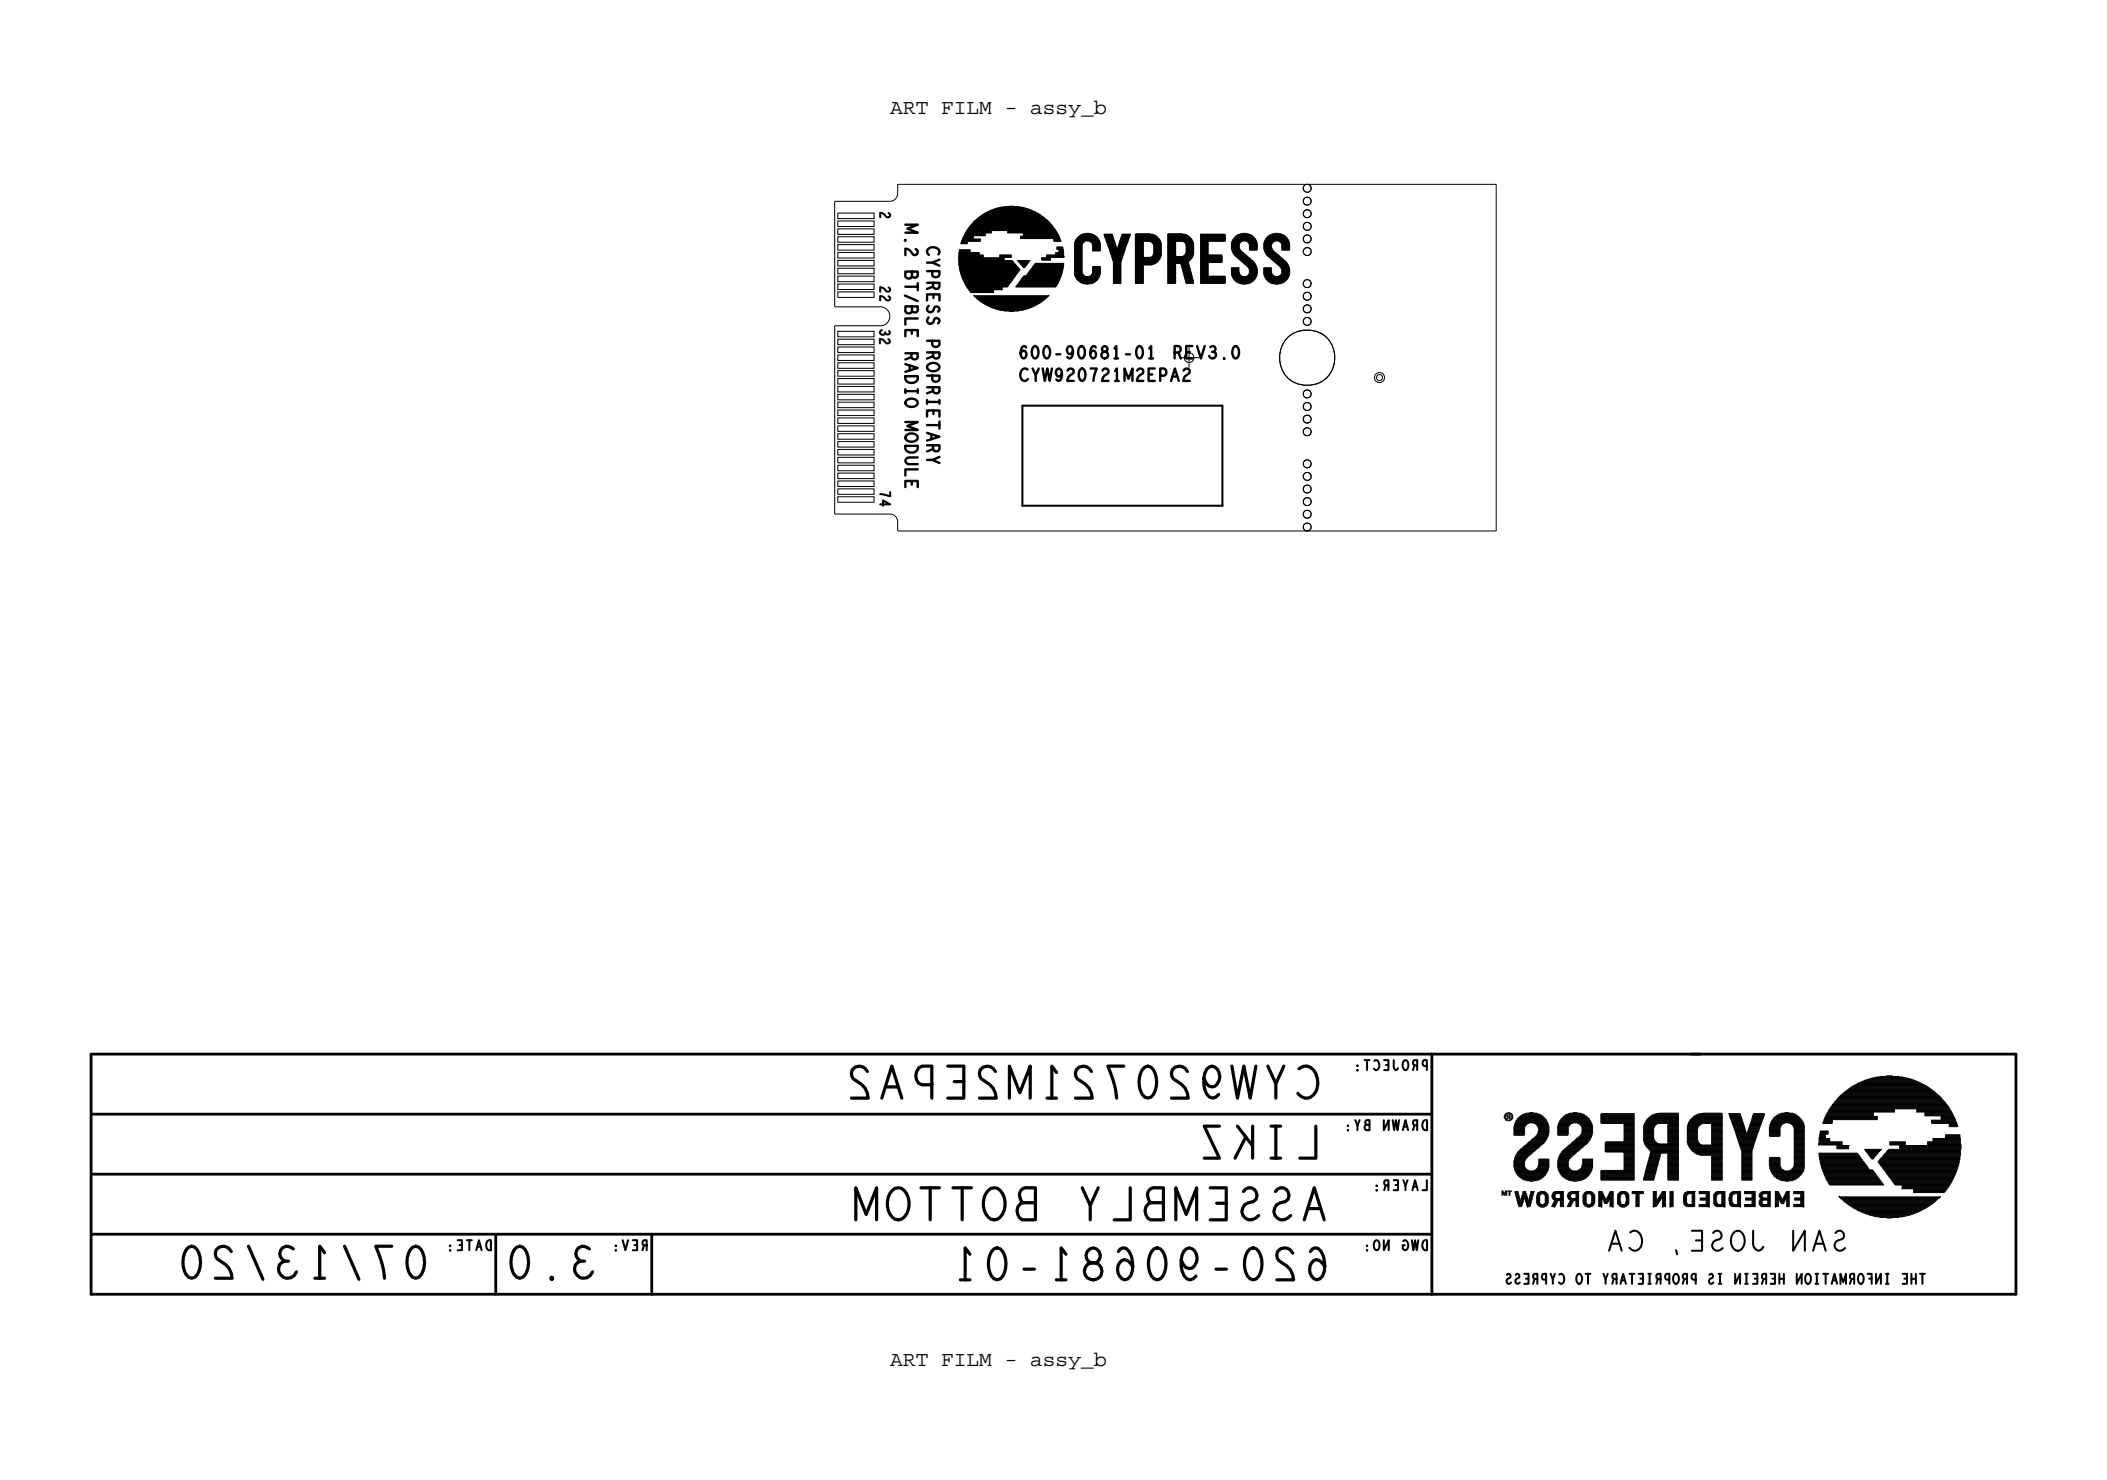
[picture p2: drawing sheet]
<svg xmlns="http://www.w3.org/2000/svg" width="298mm" height="210mm" viewBox="0 0 298 210" stroke-linecap="round" stroke-linejoin="round" font-family="sans-serif">
<defs><g id="words">
<g font-size="3">
<text x="126.1" y="16.1">ART FILM - assy_b</text>
<text x="126.1" y="193.4">ART FILM - assy_b</text>
</g>
<text font-size="1.8" x="166.2" y="50.8">REV3.0</text>
</g></defs>
<!-- layer: Board Outline -->
<g fill="none" stroke="#000" stroke-width=".14">
<path d="M118.2 28.5h7.8zM118.2 28.5v14.9zM127.2 27.4a1.12 1.12 0 0 1-1.2 1.1M127.2 26.1v1.3zM127.2 26.1h84.7zM135.8 36.4h3.5zM135.8 36.5h6.4zM135.8 36.6h6.4zM135.8 36.7h6.4zM135.8 36.8h6.4zM135.8 36.9h7.6zM135.8 35.7h1.6z"/>
<path d="M135.8 35.8h2.9zM135.8 35.9h2.9zM135.8 36h2.9zM135.8 36.1h3.5zM135.8 36.2h3.5zM135.8 36.3h3.5zM135.8 37h7.6zM135.8 37h7.7zM135.8 37.1h7.7zM135.8 37.1h7.8zM135.8 37.2h7.8zM135.8 37.3h7.9z"/>
<path d="M135.8 37.3h8zM135.8 37.4h8zM135.8 37.5h8.1zM135.8 37.6h8.1zM135.9 35.4h1.5zM135.9 35.5h1.5zM135.9 35.6h1.5zM135.9 37.6h8.1zM135.9 37.7h8.1zM135.9 37.7h8.2zM135.9 37.8h8.3zM135.9 37.9h8.3z"/>
<path d="M135.9 37.9h8.4zM135.9 38h8.4zM135.9 38.1h8.5zM135.9 38.2h8.6zM135.9 38.3h8.5zM136 38.3h8.4zM136 38.4h8.4zM136 38.4h8.3zM136 38.5h8.3zM136.1 38.5h8.1zM136.1 38.6h8.1zM136.1 38.7h8.1z"/>
<path d="M136.1 38.7h8zM136.1 34.4h.9zM136.1 34.5h.9zM136.1 38.8h7.9zM136.1 38.9h7.9zM136.2 34.2h.8zM136.2 34.3h.8zM136.2 38.9h7.7zM136.2 39h7.7zM136.2 34.1h2.7zM136.2 34.2h2.6zM136.2 39.1h7.6z"/>
<path d="M136.2 39.2h7.6zM136.2 39.2h7.5zM136.3 33.9h2.6zM136.3 34h2.6zM136.3 39.3h7.4zM136.3 39.3h7.3zM136.3 33.8h1.6zM136.3 33.8h2.6zM136.3 39.4h7.3zM136.3 39.5h7.2zM136.4 33.7h1.5zM136.4 39.6h7.1z"/>
<path d="M136.4 39.6h7zM136.4 33.6h1.5zM136.4 39.7h7zM136.5 33.4h1.4zM136.5 33.5h1.4zM136.5 39.8h6.8zM136.5 39.8h6.7zM136.6 33.3h3zM136.6 33.4h3zM136.6 39.9h6.6zM136.6 40h6.6zM136.6 33.2h3z"/>
<path d="M136.7 33.1h2.9zM136.7 33.2h2.9zM136.7 33h2.9zM136.7 33h3.8zM136.8 32.9h3.6zM136.8 32.8h3.6zM136.9 32.7h3.5zM136.9 32.8h3.5zM137 32.6h12.5zM137 32.5h12.5zM137.1 32.4h12.3zM137.1 32.5h12.3z"/>
<path d="M137.2 32.3h12.1zM137.2 32.2h12.1zM137.3 32.1h11.9zM137.4 32.1h11.7zM137.4 32h11.7zM137.5 31.9h11.5zM137.6 31.8h11.3zM137.6 31.7h11.3zM137.7 31.7h11.1zM137.8 31.6h11zM137.8 31.5h10.9zM137.8 31.6h10.9z"/>
<path d="M137.9 31.5h10.7zM137.9 31.4h10.7zM138 31.3h10.5zM138.1 31.2h10.3zM138.2 31.2h10.1zM138.3 31.1h10zM138.3 31.1h9.9zM138.4 31h9.7zM138.4 30.9h9.7zM138.5 30.9h9.5zM138.5 30.8h9.5zM138.7 30.8h9.1z"/>
<path d="M138.7 30.7h9.1zM138.8 30.7h8.9zM138.9 30.6h8.7zM138.9 30.5h8.7zM139 30.5h8.5zM139.1 30.4h8.3zM139.2 30.4h8.1zM139.3 30.3h7.9zM139.4 30.3h7.8zM139.5 30.2h7.5zM139.6 30.2h7.3zM139.7 30.1h7.1z"/>
<path d="M139.8 30h6.9zM139.9 30h6.7zM140 29.9h6.5zM140.1 29.9h6.3zM140.2 29.8h6.1zM140.4 29.8h5.7zM140.5 29.7h5.5zM140.6 29.6h5.3zM140.8 29.6h4.9zM141 29.5h4.5zM141.2 29.5h4.1zM141.4 29.4h3.7z"/>
<path d="M141.6 29.4h3.3zM141.6 36.1h1.6zM141.6 36.2h1.6zM141.6 36.3h1.6zM141.6 36.4h1.6zM141.9 29.3h2.7zM142.3 29.2h2zM142.7 32.7h6.9zM142.7 32.8h7zM142.7 32.9h7zM142.7 33h7.1zM143 29.2h.6z"/>
<path d="M144.1 36.9h1.8zM144.2 37h1.7zM144.2 37h1.6zM144.3 37.1h1.5zM144.3 37.1h1.4zM144.4 37.2h1.3zM144.4 40h5.5zM144.4 37.2h1.2zM144.4 39.8h5.6zM144.4 39.9h5.6zM144.5 37.3h1.1zM144.5 39.8h5.5z"/>
<path d="M144.6 33.4h5.4zM144.6 33.5h5.4zM144.6 33.6h5.4zM144.6 33.7h5.5zM144.6 33.8h5.6zM144.6 37.4h.9zM144.6 39.7h5.4zM144.6 37.5h.9zM144.6 39.6h5.5zM144.7 37.5h.8zM144.7 39.6h5.4zM144.7 37.6h.7z"/>
<path d="M144.7 39.4h5.5zM144.7 39.5h5.5zM144.8 37.6h.5zM144.8 39.4h5.4zM144.8 37.7h.5zM144.8 39.3h5.4zM144.9 37.8h.3zM144.9 39.3h5.3zM144.9 39.2h5.4zM144.9 33h4.9zM144.9 33.1h4.9zM144.9 33.2h5z"/>
<path d="M144.9 33.3h5zM144.9 33.4h5.1zM144.9 37.9h.3zM145 37.9h.1zM145 39.1h5.3zM145.1 39h5.2zM145.4 39h4.9zM145.5 38.9h4.9zM145.5 38.9h4.8zM145.5 38.8h4.9zM145.6 38.7h4.8zM145.6 38.8h4.8z"/>
<path d="M145.7 38.6h4.7zM145.7 38.5h4.8zM145.7 38.5h4.7zM145.8 38.4h4.7zM145.9 38.4h4.6zM145.9 38.3h4.7zM145.9 38.3h4.6zM146 38.2h4.6zM146 38.1h4.6zM146.1 38h4.5zM146.1 38.1h4.5zM146.2 37.9h4.4z"/>
<path d="M146.3 37.8h4.3zM146.3 37.9h4.3zM146.3 37.7h4.3zM146.4 37.6h4.3zM146.4 37.7h4.2zM146.5 37.5h4.2zM146.5 37.4h4.2zM146.6 37.3h4.1zM147.5 36.5h1.3zM147.6 36.6h1.2zM147.6 36.7h1.2zM147.6 36.8h1.2z"/>
<path d="M148.2 36.1h2.5zM148.2 36.2h2.5zM148.2 36.3h2.5zM148.2 36.4h2.5zM149.3 33.8h.9zM149.3 33.9h.9zM149.3 34h.9zM149.3 34.1h1zM149.3 34.2h1zM149.5 35.8h1.2zM149.5 35.9h1.2zM149.5 36h1.2z"/>
<path d="M149.7 35h.8zM149.7 35h.9zM149.7 35.1h.9zM149.7 35.2h.9zM149.7 35.3h.9zM150 35.4h.6zM150 35.5h.6zM150 35.6h.6zM150 35.6h.7zM150 35.7h.7zM152.2 34.4h1.2zM152.2 34.5h1.2z"/>
<path d="M152.2 34.5h1.1zM152.2 34.6h1.1zM152.2 34.7h1.1zM152.2 34.8h1.1zM152.2 34.9h1.1zM152.2 35h1.1zM152.2 35.1h1.1zM152.2 35.2h1.1zM152.2 35.3h1.1zM152.2 35.4h1.1zM152.2 35.5h1.1zM152.2 35.6h1.1z"/>
<path d="M152.2 35.7h1.1zM152.2 35.8h1.1zM152.2 35.9h1.1zM152.2 36h1.1zM152.2 36.1h1.1zM152.2 36.2h1.1zM152.2 36.3h1.1zM152.2 36.4h1.1zM152.2 36.5h1.1zM152.2 36.6h1.1zM152.2 36.7h1.1zM152.2 36.8h1.1z"/>
<path d="M152.2 36.9h1.1zM152.2 37h1.1zM152.2 37.1h1.1zM152.2 37.2h1.1zM152.2 37.3h1.1zM152.2 37.4h1.1zM152.2 37.5h1.1zM152.2 37.6h1.1zM152.2 37.7h1.1zM152.2 37.8h1.1zM152.2 37.9h1.1zM152.2 38h1.1z"/>
<path d="M152.2 38.1h1.1zM152.2 38.2h1.1zM152.2 38.3h1.1zM152.2 38.4h1.1zM152.2 38.5h1.1zM152.2 38.6h1.1zM152.2 38.7h1.1zM152.2 38.8h1.1zM152.2 38.8h1.2zM152.2 38.9h1.2zM152.3 34.2h1.4zM152.3 34.2h1.3z"/>
<path d="M152.3 34.3h1.3zM152.3 34.3h1.1zM152.3 38.9h1.2zM152.3 39h1.3zM152.3 39.1h1.5zM152.3 34.1h3.4zM152.3 39.2h3.4zM152.4 33.9h3.3zM152.4 34h3.3zM152.4 39.3h3.3zM152.4 33.9h3.2zM152.4 39.4h3.2z"/>
<path d="M152.5 33.8h3zM152.5 33.8h3.1zM152.5 39.4h3.1zM152.5 39.5h3zM152.5 33.7h3zM152.5 39.6h3zM152.6 33.7h2.9zM152.6 39.6h2.8zM152.7 33.6h2.7zM152.7 39.7h2.7zM152.8 33.5h2.5zM152.8 39.8h2.5z"/>
<path d="M152.8 33.4h2.5zM152.8 39.8h2.4zM152.9 33.4h2.2zM152.9 39.9h2.2zM153 33.3h2.1zM153 40h2.1zM153.1 33.3h1.9zM153.2 33.2h1.7zM153.3 33.2h1.5zM153.4 33.1h1.2zM153.8 33h.4zM154.3 34.2h1.5z"/>
<path d="M154.3 39.1h1.5zM154.4 34.2h1.4zM154.4 39h1.4zM154.5 34.3h1.3zM154.5 39h1.3zM154.6 34.3h1.2zM154.6 38.9h1.2zM154.6 34.4h1.2zM154.6 34.5h1.2zM154.6 38.8h1.2zM154.7 34.5h1.1zM154.7 34.6h1.2z"/>
<path d="M154.7 38.7h1.1zM154.7 38.8h1.1zM154.8 34.6h1.1zM154.8 34.7h1.1zM154.8 34.8h1.1zM154.8 34.9h1.1zM154.8 35h1.1zM154.8 35.1h1.1zM154.8 35.2h1.1zM154.8 35.3h1.1zM154.8 35.4h1.1zM154.8 35.5h1.1z"/>
<path d="M154.8 37.8h1.1zM154.8 37.9h1.1zM154.8 38h1.1zM154.8 38.1h1.1zM154.8 38.2h1.1zM154.8 38.3h1.1zM154.8 38.4h1.1zM154.8 38.5h1.1zM154.8 38.6h1.1zM154.8 38.7h1.1zM154.8 35.5h1zM154.8 37.7h1z"/>
<path d="M156.4 33.2h1.1zM156.4 33.2h1.2zM156.4 33.3h1.2zM156.5 33.4h1.1zM156.5 33.5h1.1zM156.5 33.6h1.2zM156.5 33.7h1.2zM156.6 33.7h1.1zM156.6 33.8h1.2zM156.6 33.9h1.2zM156.7 34h1.1zM156.7 34.1h1.1z"/>
<path d="M156.7 34.1h1.2zM156.7 34.2h1.2zM156.7 34.3h1.2zM156.8 34.3h1.1zM156.8 34.4h1.1zM156.8 34.5h1.2zM156.8 34.6h1.2zM156.9 34.6h1.1zM156.9 34.7h1.1zM157 34.8h1.1zM157 34.9h1.1zM157 35h1.2z"/>
<path d="M157.1 35.1h1.1zM157.1 35.2h2.3zM157.1 35.3h2.3zM157.1 35.4h2.2zM157.2 35.4h2.1zM157.2 35.5h2.1zM157.2 35.6h2.1zM157.2 35.7h2zM157.3 35.8h1.9zM157.3 35.9h1.9zM157.4 35.9h1.8zM157.4 36h1.8z"/>
<path d="M157.4 36h1.7zM157.4 36.1h1.7zM157.4 36.2h1.7zM157.5 36.3h1.6zM157.5 36.4h1.5zM157.5 36.5h1.5zM157.5 36.6h1.4zM157.6 36.7h1.3zM157.6 36.8h1.3zM157.6 36.9h1.2zM157.6 37h1.2zM157.7 37h1.1z"/>
<path d="M157.7 37.1h1.1zM157.7 37.2h1.1zM157.7 37.3h1.1zM157.7 37.4h1.1zM157.7 37.5h1.1zM157.7 37.6h1.1zM157.7 37.7h1.1zM157.7 37.8h1.1zM157.7 37.9h1.1zM157.7 38h1.1zM157.7 38.1h1.1zM157.7 38.2h1.1z"/>
<path d="M157.7 38.3h1.1zM157.7 38.4h1.1zM157.7 38.5h1.1zM157.7 38.6h1.1zM157.7 38.7h1.1zM157.7 38.8h1.1zM157.7 38.9h1.1zM157.7 39h1.1zM157.7 39.1h1.1zM157.7 39.2h1.1zM157.7 39.3h1.1zM157.7 39.4h1.1z"/>
<path d="M157.7 39.5h1.1zM157.7 39.6h1.1zM157.7 39.7h1.1zM157.7 39.8h1.1zM157.7 39.9h1.1zM157.7 40h1.1zM158.3 35h1.2zM158.3 35.1h1.2zM158.4 34.9h1.1zM158.4 35h1.1zM158.4 34.6h1.2zM158.4 34.7h1.2z"/>
<path d="M158.4 34.8h1.2zM158.5 34.5h1.2zM158.5 34.5h1.1zM158.5 34.6h1.1zM158.5 34.3h1.2zM158.5 34.4h1.2zM158.6 34.1h1.2zM158.6 34.2h1.2zM158.6 34.2h1.1zM158.7 33.9h1.1zM158.7 34h1.1zM158.7 34.1h1.1z"/>
<path d="M158.7 33.8h1.2zM158.7 33.9h1.2zM158.8 33.6h1.2zM158.8 33.7h1.2zM158.8 33.7h1.1zM158.8 33.4h1.2zM158.8 33.5h1.2zM158.9 33.3h1.2zM158.9 33.4h1.2zM158.9 33.2h1.2zM160.8 34.2h1.2zM160.8 34.3h1.1z"/>
<path d="M160.8 34.4h1.1zM160.8 34.5h1.1zM160.8 34.6h1.1zM160.8 34.7h1.1zM160.8 34.8h1.1zM160.8 34.9h1.1zM160.8 35h1.1zM160.8 35.1h1.1zM160.8 35.2h1.1zM160.8 35.3h1.1zM160.8 35.4h1.1zM160.8 35.5h1.1z"/>
<path d="M160.8 35.6h1.1zM160.8 35.7h1.1zM160.8 35.8h1.1zM160.8 35.9h1.1zM160.8 36h1.1zM160.8 36.1h1.1zM160.8 36.2h1.1zM160.8 36.3h1.1zM160.8 36.4h1.1zM160.8 37.6h1.1zM160.8 37.7h1.1zM160.8 33.2h2.4z"/>
<path d="M160.8 33.2h2.6zM160.8 33.3h2.7zM160.8 33.3h2.8zM160.8 33.4h3zM160.8 33.5h3.1zM160.8 33.6h3.1zM160.8 33.6h3.2zM160.8 33.7h3.2zM160.8 33.7h3.3zM160.8 33.8h3.4zM160.8 33.9h3.4zM160.8 33.9h3.5z"/>
<path d="M160.8 34h3.5zM160.8 34.1h3.5zM160.8 34.1h3.6zM160.8 34.2h3.6zM160.8 36.4h3.6zM160.8 36.5h3.6zM160.8 36.6h3.5zM160.8 36.7h3.5zM160.8 36.8h3.4zM160.8 36.9h3.3zM160.8 37h3.3zM160.8 37h3.2z"/>
<path d="M160.8 37.1h3.2zM160.8 37.1h3.1zM160.8 37.2h3zM160.8 37.3h2.9zM160.8 37.3h2.8zM160.8 37.4h2.7zM160.8 37.5h2.5zM160.8 37.5h2.3zM160.8 37.8h1.1zM160.8 37.9h1.1zM160.8 38h1.1zM160.8 38.1h1.1z"/>
<path d="M160.8 38.2h1.1zM160.8 38.3h1.1zM160.8 38.4h1.1zM160.8 38.5h1.1zM160.8 38.6h1.1zM160.8 38.7h1.1zM160.8 38.8h1.1zM160.8 38.9h1.1zM160.8 39h1.1zM160.8 39.1h1.1zM160.8 39.2h1.1zM160.8 39.3h1.1z"/>
<path d="M160.8 39.4h1.1zM160.8 39.5h1.1zM160.8 39.6h1.1zM160.8 39.7h1.1zM160.8 39.8h1.1zM160.8 39.9h1.1zM160.8 40h1.1zM160.9 33.1h2zM162.9 34.2h1.5zM163 36.4h1.4zM163.1 34.3h1.3zM163.1 36.3h1.3z"/>
<path d="M163.2 34.4h1.2zM163.2 36.3h1.2zM163.2 34.5h1.3zM163.2 36.2h1.3zM163.3 34.5h1.2zM163.3 36.1h1.2zM163.3 36.2h1.2zM163.4 34.6h1.1zM163.4 34.7h1.1zM163.4 35.9h1.1zM163.4 36h1.1zM163.4 34.8h1.1z"/>
<path d="M163.4 34.9h1.1zM163.4 35h1.1zM163.4 35.1h1.1zM163.4 35.2h1.1zM163.4 35.3h1.1zM163.4 35.4h1.1zM163.4 35.5h1.1zM163.4 35.6h1.1zM163.4 35.7h1.1zM163.4 35.8h1.1zM165.4 33.2h2.4zM165.4 33.2h2.6z"/>
<path d="M165.4 33.3h2.7zM165.4 33.3h2.8zM165.4 33.4h2.9zM165.4 33.4h3zM165.4 33.5h3.1zM165.4 33.6h3.1zM165.4 33.6h3.2zM165.4 33.7h3.2zM165.4 33.7h3.3zM165.4 33.8h3.3zM165.4 33.9h3.4zM165.4 33.9h3.5z"/>
<path d="M165.4 34h3.5zM165.4 34.1h3.5zM165.4 34.2h3.6zM165.4 34.2h1.1zM165.4 34.3h1.1zM165.4 34.4h1.1zM165.4 34.5h1.1zM165.4 34.6h1.1zM165.4 34.7h1.1zM165.4 34.8h1.1zM165.4 34.9h1.1zM165.4 35h1.1z"/>
<path d="M165.4 35.1h1.1zM165.4 35.2h1.1zM165.4 35.3h1.1zM165.4 35.4h1.1zM165.4 35.5h1.1zM165.4 35.6h1.1zM165.4 35.7h1.1zM165.4 35.8h1.1zM165.4 35.9h1.1zM165.4 36h1.1zM165.4 36.1h1.1zM165.4 36.2h1.1z"/>
<path d="M165.4 36.3h1.2zM165.4 36.3h3.6zM165.4 36.4h3.5zM165.4 36.5h3.5zM165.4 36.6h3.4zM165.4 36.7h3.3zM165.4 36.8h3.2zM165.4 36.9h3.1zM165.4 37h3.1zM165.4 37h3zM165.4 37.1h3zM165.4 37.2h3z"/>
<path d="M165.4 37.3h3zM165.4 37.3h1.1zM165.4 37.4h1.1zM165.4 37.5h1.1zM165.4 37.6h1.1zM165.4 37.7h1.1zM165.4 37.8h1.1zM165.4 37.9h1.1zM165.4 38h1.1zM165.4 38.1h1.1zM165.4 38.2h1.1zM165.4 38.3h1.1z"/>
<path d="M165.4 38.4h1.1zM165.4 38.5h1.1zM165.4 38.6h1.1zM165.4 38.7h1.1zM165.4 38.8h1.1zM165.4 38.9h1.1zM165.4 39h1.1zM165.4 39.1h1.1zM165.4 39.2h1.1zM165.4 39.3h1.1zM165.4 39.4h1.1zM165.4 39.5h1.1z"/>
<path d="M165.4 39.6h1.1zM165.4 39.7h1.1zM165.4 39.8h1.1zM165.4 39.9h1.1zM165.4 40h1.1zM165.5 33.1h1.9zM167.2 37.3h1.2zM167.3 37.4h1.1zM167.3 37.5h1.1zM167.3 37.6h1.2zM167.3 37.7h1.2zM167.4 37.7h1.1z"/>
<path d="M167.4 37.8h1.1zM167.4 37.9h1.1zM167.4 38h1.1zM167.4 38h1.2zM167.4 38.1h1.2zM167.5 36.3h1.5zM167.5 38.1h1.1zM167.5 38.2h1.1zM167.5 38.3h1.1zM167.6 38.4h1zM167.6 38.4h1.1zM167.6 38.5h1.1z"/>
<path d="M167.6 34.2h1.4zM167.6 38.6h1.1zM167.6 38.7h1.1zM167.7 36.2h1.3zM167.7 38.8h1zM167.7 38.8h1.1zM167.7 38.9h1.1zM167.7 34.3h1.3zM167.7 39h1.1zM167.7 39h1.2zM167.7 39.1h1.2zM167.7 39.2h1.2z"/>
<path d="M167.8 34.3h1.2zM167.8 36.1h1.2zM167.8 39.2h1.1zM167.8 39.3h1.1zM167.8 39.4h1.1zM167.8 34.4h1.2zM167.8 36h1.2zM167.8 39.5h1.2zM167.8 39.6h1.2zM167.9 34.5h1.2zM167.9 36h1.2zM167.9 39.6h1.1z"/>
<path d="M167.9 39.7h1.1zM167.9 39.8h1.1zM168 34.5h1.1zM168 34.6h1.1zM168 35.8h1.1zM168 35.9h1.1zM168 39.8h1zM168 39.9h1zM168 40h1.1zM168 34.7h1.1zM168 34.8h1.1zM168 34.9h1.1z"/>
<path d="M168 35h1.1zM168 35.1h1.1zM168 35.2h1.1zM168 35.3h1.1zM168 35.4h1.1zM168 35.5h1.1zM168 35.6h1.1zM168 35.7h1.1zM170 33.2h3.5zM170 33.2h3.6zM170 33.3h3.6zM170 33.4h3.6z"/>
<path d="M170 33.5h3.6zM170 33.6h3.6zM170 33.7h3.6zM170 33.8h3.6zM170 33.9h3.6zM170 34h3.6zM170 34.1h3.6zM170 34.2h3.5zM170 34.2h1.2zM170 34.3h1.1zM170 34.4h1.1zM170 34.5h1.1z"/>
<path d="M170 34.6h1.1zM170 34.7h1.1zM170 34.8h1.1zM170 34.9h1.1zM170 35h1.1zM170 35.1h1.1zM170 35.2h1.1zM170 35.3h1.1zM170 35.4h1.1zM170 35.5h1.1zM170 35.6h1.1zM170 35.7h1.1z"/>
<path d="M170 35.8h1.1zM170 35.9h1.1zM170 36h1.1zM170 36h1.2zM170 36.1h3.1zM170 36.2h3.1zM170 36.3h3.1zM170 36.4h3.1zM170 36.5h3.1zM170 36.6h3.1zM170 36.7h3.1zM170 36.8h3.1z"/>
<path d="M170 36.9h3.1zM170 37h3.1zM170 37.1h3.1zM170 37.2h3.1zM170 37.2h1.2zM170 37.3h1.1zM170 37.4h1.1zM170 37.5h1.1zM170 37.6h1.1zM170 37.7h1.1zM170 37.8h1.1zM170 37.9h1.1z"/>
<path d="M170 38h1.1zM170 38.1h1.1zM170 38.2h1.1zM170 38.3h1.1zM170 38.4h1.1zM170 38.5h1.1zM170 38.6h1.1zM170 38.7h1.1zM170 38.8h1.1zM170 38.9h1.1zM170 39h1.1zM170 39h1.2z"/>
<path d="M170 39.1h3.5zM170 39.2h3.6zM170 39.3h3.6zM170 39.4h3.6zM170 39.5h3.6zM170 39.6h3.6zM170 39.7h3.6zM170 39.8h3.6zM170 39.9h3.6zM170 40h3.6zM174.4 34.5h1.2zM174.4 34.6h1.1z"/>
<path d="M174.4 34.7h1.1zM174.4 34.8h1.1zM174.4 34.9h1.1zM174.4 35h1.1zM174.4 35.1h1.1zM174.4 35.2h1.2zM174.4 37.9h1.1zM174.4 38h1.1zM174.4 38.1h1.1zM174.4 38.2h1.1zM174.4 38.3h1.1zM174.4 38.4h1.1z"/>
<path d="M174.4 38.5h1.1zM174.4 38.6h1.1zM174.4 38.7h1.1zM174.4 38.8h1.2zM174.5 34.2h1.3zM174.5 34.3h1.3zM174.5 34.3h1.2zM174.5 34.4h1.2zM174.5 35.3h1.1zM174.5 35.3h1.2zM174.5 35.4h1.2zM174.5 38.9h1.2z"/>
<path d="M174.5 39h1.3zM174.5 39h1.4zM174.5 34.1h3.5zM174.5 34.2h1.5zM174.5 35.5h1.3zM174.5 35.6h1.4zM174.5 39.1h1.5zM174.5 39.2h3.5zM174.6 34h3.3zM174.6 34.1h3.3zM174.6 35.6h1.3zM174.6 35.7h1.5z"/>
<path d="M174.6 39.2h3.3zM174.6 39.3h3.3zM174.6 33.9h3.3zM174.6 35.8h1.5zM174.6 35.8h1.6zM174.6 39.4h3.3zM174.7 33.8h3.1zM174.7 35.9h1.5zM174.7 35.9h1.6zM174.7 39.4h3.1zM174.8 33.7h3zM174.8 33.8h3z"/>
<path d="M174.8 36h1.5zM174.8 39.5h3zM174.8 39.6h3zM174.8 33.7h2.9zM174.8 36h1.6zM174.8 39.6h2.9zM174.9 33.6h2.7zM174.9 36.1h1.6zM174.9 36.2h1.7zM174.9 39.7h2.7zM175 33.5h2.5zM175 36.3h1.7z"/>
<path d="M175 39.8h2.5zM175 33.4h2.5zM175.1 33.4h2.3zM175.1 36.4h1.7zM175.1 39.9h2.3zM175.2 33.3h2.1zM175.2 36.4h1.7zM175.2 40h2.1zM175.3 33.3h1.9zM175.3 36.5h1.7zM175.3 36.6h1.7zM175.4 33.2h1.7z"/>
<path d="M175.4 36.6h1.7zM175.4 36.7h1.7zM175.5 36.7h1.7zM175.5 33.2h1.5zM175.6 36.8h1.6zM175.7 36.8h1.7zM175.7 33.1h1.1zM175.7 36.9h1.7zM175.8 37h1.7zM175.9 37.1h1.7zM176 37.1h1.6zM176.1 33h.4z"/>
<path d="M176.1 37.2h1.6zM176.2 37.3h1.6zM176.3 37.4h1.5zM176.3 37.5h1.6zM176.5 37.5h1.4zM176.5 34.2h1.5zM176.5 37.6h1.4zM176.5 39.1h1.5zM176.6 37.6h1.3zM176.6 37.7h1.4zM176.7 34.2h1.3zM176.7 37.7h1.3z"/>
<path d="M176.7 39h1.3zM176.7 34.3h1.3zM176.7 37.8h1.3zM176.8 34.3h1.2zM176.8 37.9h1.2zM176.8 38.9h1.2zM176.8 34.4h1.2zM176.9 34.5h1.2zM176.9 38h1.1zM176.9 38.1h1.2zM176.9 38.8h1.2zM177 34.6h1.1z"/>
<path d="M177 34.7h1.1zM177 34.8h1.1zM177 34.9h1.1zM177 35h1.1zM177 35.1h1.1zM177 35.2h1.1zM177 35.3h1.1zM177 38.1h1.1zM177 38.2h1.1zM177 38.3h1.1zM177 38.4h1.1zM177 38.5h1.1z"/>
<path d="M177 38.6h1.1zM177 38.7h1.1zM177 35.4h1.1zM177 35.4h1zM179 34.5h1.2zM179 34.6h1.1zM179 34.7h1.1zM179 34.8h1.1zM179 34.9h1.1zM179 35h1.1zM179 35.1h1.1zM179 35.2h1.2z"/>
<path d="M179 35.3h1.2zM179 37.9h1.1zM179 38h1.1zM179 38.1h1.1zM179 38.2h1.1zM179 38.3h1.1zM179 38.4h1.1zM179 38.5h1.1zM179 38.6h1.1zM179 38.7h1.1zM179 38.8h1.2zM179.1 34.2h1.3z"/>
<path d="M179.1 34.3h1.3zM179.1 34.3h1.2zM179.1 34.4h1.1zM179.1 35.3h1.1zM179.1 35.4h1.1zM179.1 35.4h1.2zM179.1 35.5h1.3zM179.1 38.9h1.1zM179.1 38.9h1.2zM179.1 39h1.3zM179.1 39h1.4zM179.1 34.2h1.5z"/>
<path d="M179.1 35.6h1.4zM179.1 39.1h1.5zM179.1 34.1h3.5zM179.1 39.2h3.5zM179.2 35.6h1.3zM179.2 35.7h1.4zM179.2 34h3.3zM179.2 34.1h3.3zM179.2 39.2h3.3zM179.2 39.3h3.3zM179.2 35.8h1.5zM179.2 35.8h1.6z"/>
<path d="M179.2 33.9h3.3zM179.2 39.4h3.3zM179.3 35.9h1.5zM179.3 35.9h1.6zM179.3 33.8h3zM179.3 33.8h3.1zM179.3 39.4h3.1zM179.3 36h1.6zM179.3 33.7h3zM179.3 39.5h3zM179.3 39.6h3zM179.4 36h1.6z"/>
<path d="M179.4 36.1h1.7zM179.4 33.7h2.9zM179.4 39.6h2.9zM179.5 36.2h1.7zM179.5 33.6h2.7zM179.5 39.7h2.7zM179.6 33.5h2.5zM179.6 36.3h1.7zM179.6 39.8h2.5zM179.6 33.4h2.5zM179.7 33.4h2.3zM179.7 36.4h1.7z"/>
<path d="M179.7 39.9h2.2zM179.8 33.3h2.1zM179.8 36.4h1.6zM179.8 40h2.1zM179.9 33.3h1.9zM179.9 36.5h1.7zM179.9 36.6h1.7zM180 33.2h1.7zM180 36.6h1.7zM180 36.7h1.7zM180.1 36.7h1.7zM180.1 33.2h1.5z"/>
<path d="M180.1 36.8h1.7zM180.2 36.8h1.7zM180.3 33.1h1.1zM180.3 36.9h1.7zM180.4 37h1.7zM180.5 37.1h1.7zM180.6 33h.4zM180.6 37.2h1.7zM180.7 37.2h1.6zM180.8 37.3h1.5zM180.8 37.3h1.6zM180.9 37.4h1.5z"/>
<path d="M180.9 37.5h1.6zM181 37.5h1.5zM181.1 34.2h1.5zM181.1 37.6h1.4zM181.1 39.1h1.5zM181.2 37.6h1.3zM181.2 34.2h1.4zM181.2 37.7h1.4zM181.2 39h1.4zM181.3 37.7h1.3zM181.3 34.3h1.3zM181.3 37.8h1.3z"/>
<path d="M181.3 39h1.3zM181.4 34.3h1.2zM181.4 37.9h1.2zM181.4 38.9h1.2zM181.4 34.4h1.2zM181.4 38h1.2zM181.5 34.5h1.1zM181.5 34.5h1.2zM181.5 38h1.1zM181.5 38.1h1.2zM181.5 38.8h1.2zM181.5 38.8h1.1z"/>
<path d="M181.6 34.6h1.1zM181.6 34.7h1.1zM181.6 34.8h1.1zM181.6 34.9h1.1zM181.6 35h1.1zM181.6 35.1h1.1zM181.6 35.2h1.1zM181.6 35.3h1.1zM181.6 35.4h1.1zM181.6 38.1h1.1zM181.6 38.2h1.1zM181.6 38.3h1.1z"/>
<path d="M181.6 38.4h1.1zM181.6 38.5h1.1zM181.6 38.6h1.1zM181.6 38.7h1.1zM181.6 35.4h1zM211.9 26.1v49.1zM118.2 46.1v26.7zM118.2 43.4h6.5zM118.2 46.1h6.5zM124.7 43.4a1.34 1.34 0 0 1 1.3 1.4 1.34 1.34 0 0 1-1.3 1.3M136.6 40h6.5zM136.6 40.1h6.5z"/>
<path d="M136.7 40.1h6.4zM136.7 40.2h6.3zM136.7 40.3h6.2zM136.8 40.4h6.1zM136.8 40.5h6zM136.9 40.5h5.9zM136.9 40.6h5.8zM137 40.6h5.7zM137 40.7h5zM137 40.7h4.9zM137.1 40.8h4.8zM137.1 40.9h4.8z"/>
<path d="M137.2 41h4.7zM137.2 41h4.8zM137.2 41.1h3.6zM137.3 41.1h3.5zM137.4 41.2h3.4zM137.4 41.3h3.4zM137.5 41.4h3.3zM137.9 41.8h.1M137.9 41.9h10.7zM138 41.9h10.5zM138 42h10.5zM138.1 42.1h10.3z"/>
<path d="M138.2 42.1h10.1zM138.3 42.2h9.9zM138.4 42.3h9.7zM138.5 42.4h9.5zM138.7 42.5h9.1zM138.7 42.6h9.1zM138.8 42.6h8.9zM138.9 42.7h8.7zM139 42.8h8.5zM139.1 42.8h8.3zM139.2 42.9h8.1zM139.3 43h7.9z"/>
<path d="M139.4 43h7.7zM139.5 43.1h7.5zM139.6 43.1h7.3zM139.7 43.2h7.1zM139.8 43.2h6.9zM139.9 43.3h6.7zM140 43.4h6.5zM140.1 43.4h6.3zM140.2 43.5h6.1zM140.4 43.5h5.7zM140.5 43.6h5.5zM140.6 43.6h5.3z"/>
<path d="M140.8 43.7h4.9zM141 43.7h4.5zM141.2 43.8h4.1zM141.4 43.9h3.7zM141.6 43.9h3.3zM141.9 44h2.7zM142.3 44h2zM143 44.1h.6zM143.9 40.6h5.6zM143.9 40.5h5.7zM143.9 40.6h5.7zM144 40.5h5.7z"/>
<path d="M144 40.4h5.7zM144.1 40.3h5.7zM144.1 40.4h5.6zM144.2 40.2h5.6zM144.3 40.1h5.6zM144.3 40h5.6zM148.5 41.8h.1M153.1 40h1.9zM153.2 40.1h1.7zM153.3 40.1h1.5zM153.4 40.2h1.2zM153.8 40.2h.4z"/>
<path d="M157.7 40.1h1.1zM160.8 40.1h1.1zM165.4 40.1h1.1zM168 40.1h1.1zM170 40.1h3.6zM170 40.1h3.5zM175.3 40h1.9zM175.4 40.1h1.7zM175.5 40.1h1.5zM175.7 40.2h1.1zM176.1 40.2h.4zM179.9 40h1.9z"/>
<path d="M180 40.1h1.7zM180.1 40.1h1.5zM180.3 40.2h1.1zM180.6 40.2h.4zM118.2 72.8h7.8zM126 72.8a1.12 1.12 0 0 1 1.2 1.1M127.2 75.2h84.7zM127.2 73.9v1.3z"/>
</g>
<path d="M144.8 57.4h28.4zM144.8 57.4v14.2zM173.2 57.4v14.2zM144.8 71.6h28.4z" fill="none" stroke="#000" stroke-width=".29"/>
<!-- layer: Components -->
<g fill="none" stroke="#000" stroke-width=".4">
<path d="M12.9 149.2h189.9zM12.9 149.3v33.9zM13 157.7h189.8zM202.8 149.2v34zM202.8 149.2h38zM239.5 149.2h46.1zM285.6 149.3v33.9zM13 166.2h189.8zM13 174.7h189.8zM70.2 174.7v8.5zM92.3 174.7v8.5zM12.9 183.2h189.9z"/>
<path d="M202.8 183.2h82.8z"/>
</g>
<!-- layer: Nets -->
<g fill="none" stroke="#000" stroke-width=".14">
<path d="M118.7 30.2h5.1v.8h-5.1zM118.7 31.3h5.1v.8h-5.1zM118.7 35.8h5.1v.7h-5.1zM118.7 33.5h5.1v.8h-5.1zM118.7 38h5.1v.8h-5.1zM118.7 32.4h5.1v.8h-5.1zM118.7 34.6h5.1v.8h-5.1zM118.7 36.9h5.1v.7h-5.1zM118.7 39.1h5.1v.8h-5.1zM118.7 59.2h5.1v.8h-5.1zM118.7 58.1h5.1v.7h-5.1zM118.7 51.4h5.1v.7h-5.1z"/>
<path d="M118.7 50.3h5.1v.7h-5.1zM118.7 40.2h5.1v.8h-5.1zM118.7 56.9h5.1v.8h-5.1zM118.7 52.5h5.1v.8h-5.1zM118.7 41.3h5.1v.8h-5.1zM118.7 46.9h5.1v.8h-5.1zM118.7 48h5.1v.8h-5.1zM118.7 49.1h5.1v.8h-5.1zM118.7 53.6h5.1v.8h-5.1zM118.7 54.7h5.1v.8h-5.1zM118.7 55.8h5.1v.8h-5.1zM182.4 47.8a3.9 3.9 0 0 1 4.1-.9 3.9 3.9 0 0 1 2.5 3.3 3.9 3.9 0 0 1-4.9 4.2 4 4 0 0 1-1.7-6.6z"/>
<path d="M118.7 64.8h5.1v.7h-5.1zM118.7 69.2h5.1v.8h-5.1zM118.7 70.3h5.1v.8h-5.1zM118.7 63.6h5.1v.8h-5.1zM118.7 60.3h5.1v.8h-5.1zM118.7 65.9h5.1v.7h-5.1zM118.7 67h5.1v.8h-5.1zM118.7 68.1h5.1v.8h-5.1zM118.7 62.5h5.1v.8h-5.1zM118.7 61.4h5.1v.8h-5.1z"/>
<circle cx="185.2" cy="32" r=".56"/>
<circle cx="185.2" cy="26.7" r=".56"/>
<circle cx="185.2" cy="33.8" r=".56"/>
<circle cx="185.2" cy="35.6" r=".56"/>
<circle cx="185.2" cy="30.3" r=".56"/>
<circle cx="185.2" cy="28.5" r=".56"/>
<circle cx="185.2" cy="55.8" r=".56"/>
<circle cx="185.2" cy="57.6" r=".56"/>
<circle cx="185.2" cy="59.3" r=".56"/>
<circle cx="185.2" cy="43.7" r=".56"/>
<circle cx="185.2" cy="41.9" r=".56"/>
<circle cx="185.2" cy="45.5" r=".56"/>
<circle cx="185.2" cy="40.2" r=".56"/>
<circle cx="195.4" cy="53.5" r=".43"/>
<circle cx="195.4" cy="53.5" r=".71"/>
<circle cx="185.2" cy="61.1" r=".56"/>
<circle cx="185.2" cy="72.8" r=".56"/>
<circle cx="185.2" cy="67.5" r=".56"/>
<circle cx="185.2" cy="65.7" r=".56"/>
<circle cx="185.2" cy="71" r=".56"/>
<circle cx="185.2" cy="69.2" r=".56"/>
<circle cx="185.2" cy="74.6" r=".56"/>
</g>
<!-- layer: Text -->
<g fill="none" stroke="#000" stroke-width=".45">
<path d="M122.9 151.7a1.18 1.18 0 0 0-1.3-.7 1.18 1.18 0 0 0-1 .9l.1 .5 .2 .4a3 3 0 0 1 2.1 2.7h-2.4M124.9 155.5l1.4-4.6 1.4 4.6M125.4 153.9h1.8M132 153.6h-1.4a1.41 1.41 0 0 1-.4-2.4l.4-.3h1.4v4.6M134.3 150.9h2.2v4.6h-2.2M135.2 153.1h1.3M141 151.7a1.18 1.18 0 0 0-1.2-.7 1.18 1.18 0 0 0-1.1 .9l.1 .5 .2 .4a3 3 0 0 1 2.1 2.7h-2.4M143 155.5v-4.6l1.5 3.8 1.4-3.8v4.6M148.3 155.5h1.4M149.7 151.9l-.7-1v4.6M154.6 151.7a1.18 1.18 0 0 0-1.2-.7 1.18 1.18 0 0 0-1.1 .9l.1 .5 .2 .4a3 3 0 0 1 2.1 2.7h-2.4M159.2 150.9h-2.3l.5 1.2a11.2 11.2 0 0 1 .8 3.4"/>
<path d="M162.1 151.1a1.02 1.02 0 0 1 1.5 .8 3.2 3.2 0 0 1-.6 3.4 1.02 1.02 0 0 1-1.4-.8 3.2 3.2 0 0 1 .5-3.4zM168.2 151.7a1.18 1.18 0 0 0-1.2-.7 1.18 1.18 0 0 0-1.1 .9l.1 .5 .2 .4a3 3 0 0 1 2.1 2.7h-2.4M170.5 152.7l.4 .7a.88 .88 0 0 0 1.5 .1 1.57 1.57 0 0 0-.7-2.5 1.57 1.57 0 0 0-1.2 1.7 3.1 3.1 0 0 0 .8 2.6l.5 .2 .4-.2 .4-.3M172.7 159.4h-2.1l2.1 4.6h-2.1M174.5 150.9l.8 4.6 .9-4.6 .9 4.6 .8-4.6M175.3 159.4l2.1 2.8M177.4 159.4v4.6M179.6 150.9l1.1 2.5M180 159.4h1.4M180.7 159.4v4.6M181.9 150.9l-1.2 2.5v2.1M184 151.3a1.44 1.44 0 0 1 2.4 .7 2.57 2.57 0 0 1-.8 3.3 1.35 1.35 0 0 1-1.8-.5"/>
<path d="M186.4 159.4v4.6h-2.3M26.7 176.6a1.02 1.02 0 0 1 1.5 .8 3.2 3.2 0 0 1-.6 3.4 1.02 1.02 0 0 1-1.5-.8 3.2 3.2 0 0 1 .6-3.4zM32.8 177.2a1.18 1.18 0 0 0-1.3-.7 1.18 1.18 0 0 0-1 .9l.1 .5 .2 .4a3 3 0 0 1 2.1 2.7h-2.4M35.2 176.4l2 4.7M40.9 178.6a1.22 1.22 0 0 0-1.5 1.1 1.22 1.22 0 0 0 1.3 1.3l.5-.1 .5-.3 .3-.5M41.5 176.8a1.09 1.09 0 0 0-1.7 .1 1.09 1.09 0 0 0 .6 1.7M46 177.4l-.7-1v4.6M48.8 176.4l2 4.7M55.5 176.4h-2.3l.5 1.2a11.2 11.2 0 0 1 .8 3.4M58.4 176.6a1.02 1.02 0 0 1 1.5 .8 3.2 3.2 0 0 1-.6 3.4 1.02 1.02 0 0 1-1.4-.8 3.2 3.2 0 0 1 .5-3.4zM73.2 176.6a1.02 1.02 0 0 1 1.4 .8 3.2 3.2 0 0 1-.5 3.4 1.02 1.02 0 0 1-1.5-.8 3.2 3.2 0 0 1 .6-3.4zM82.8 178.6a1.22 1.22 0 0 0-1.4 1.1 1.22 1.22 0 0 0 1.2 1.3l.5-.1 .5-.3 .3-.5"/>
<path d="M83.5 176.8a1.09 1.09 0 0 0-1.8 .1 1.09 1.09 0 0 0 .6 1.7M121.2 172.7v-4.5l1.5 3.8 1.5-3.8v4.5M126.4 168.6a1.22 1.22 0 0 1 2 .4 2.83 2.83 0 0 1-.7 3.6 1.26 1.26 0 0 1-1.7-.7 2.97 2.97 0 0 1 .4-3.3zM130.5 168.2h2.6M131.8 168.2v4.5M135 168.2h2.6M136.3 168.2v4.5M137.4 177.6l-.7-.9v4.5M140 168.6a1.22 1.22 0 0 1 2 .4 2.83 2.83 0 0 1-.7 3.6 1.26 1.26 0 0 1-1.7-.7 2.97 2.97 0 0 1 .4-3.3zM140.8 176.8a1.02 1.02 0 0 1 1.5 .9 3.2 3.2 0 0 1-.6 3.4 1.02 1.02 0 0 1-1.5-.9 3.2 3.2 0 0 1 .6-3.4zM144.9 170.3a1.22 1.22 0 0 1 .2-2.1h1.6v4.5h-1.9a1.32 1.32 0 0 1-.7-1.2 1.32 1.32 0 0 1 .8-1.2h1.8M145 179.7h1.5"/>
<path d="M151 177.6l-.7-.9v4.5M153.3 168.2l1.1 2.5M154 177.2a1.04 1.04 0 0 0 0 1.2 1.04 1.04 0 0 0 1.1 .4 1.23 1.23 0 0 1 .8 1.9 1.23 1.23 0 0 1-2.1 0 1.23 1.23 0 0 1 .8-1.9 1.04 1.04 0 0 0 1.3-1.1 1.04 1.04 0 0 0-1.5-.9zM155.6 168.2l-1.2 2.5v2M158.4 177.2l.3-.4 .4-.1a1.63 1.63 0 0 1 1.2 1.5 2.87 2.87 0 0 1-.5 2.9 .99 .99 0 0 1-1.4-.9 1.48 1.48 0 0 1 .9-1.9l.4 .2 .8 .8M160.1 168.2v4.5h-2.3M163 170.3a1.22 1.22 0 0 1 .3-2.1h1.5v4.5h-1.9a1.32 1.32 0 0 1-.7-1.2 1.32 1.32 0 0 1 .8-1.2h1.8M163.5 176.8a1.02 1.02 0 0 1 1.4 .9 3.2 3.2 0 0 1-.5 3.4 1.02 1.02 0 0 1-1.5-.9 3.2 3.2 0 0 1 .6-3.4zM166.6 172.7v-4.5l1.4 3.8 1.5-3.8v4.5M167.3 178.4l.4 .7a.88 .88 0 0 0 1.5 .1 1.57 1.57 0 0 0-.8-2.5 1.57 1.57 0 0 0-1.1 1.7 3.1 3.1 0 0 0 .8 2.7l.5 .1 .4-.1 .4-.4M171.4 168.2h2.3v4.5h-2.3M172.2 179.7h1.5"/>
<path d="M172.3 170.4h1.4M176.1 168.7a1.03 1.03 0 0 1 1.7-.2 1.03 1.03 0 0 1-.3 1.6 1.39 1.39 0 0 0-1.4 2 1.16 1.16 0 0 0 1.7 .4l.5-.4M176.5 161l-1.6 3M177.1 176.8a1.02 1.02 0 0 1 1.4 .9 3.2 3.2 0 0 1-.5 3.4 1.02 1.02 0 0 1-1.5-.9 3.2 3.2 0 0 1 .6-3.4zM180 164h1.4M180.7 168.7a1.03 1.03 0 0 1 1.6-.2 1.03 1.03 0 0 1-.3 1.6 1.39 1.39 0 0 0-1.4 2 1.16 1.16 0 0 0 1.8 .4l.4-.4M183.1 177.4a1.18 1.18 0 0 0-1.2-.7 1.18 1.18 0 0 0-1 1v.4l.2 .4a3 3 0 0 1 2.1 2.7h-2.3M184.7 172.7l1.5-4.5 1.4 4.5M185.3 171.1h1.8M185.6 177.2l.3-.4 .4-.1a1.63 1.63 0 0 1 1.2 1.5 2.87 2.87 0 0 1-.5 2.9 .99 .99 0 0 1-1.4-.9 1.48 1.48 0 0 1 .9-1.9l.4 .2 .8 .8M44.6 181h1.4M78 180.9l.2-.1 .1 .1v.2h-.1h-.2z"/>
<path d="M136 181.2h1.4M149.6 181.2h1.4"/>
</g>
<g fill="none" stroke="#000" stroke-width=".28">
<path d="M125.9 30.2a.32 .32 0 0 1 .1 .4 .32 .32 0 0 1-.5 .1 .95 .95 0 0 0-.8-.6v.7M124.9 46.7a.36 .36 0 0 0-.2 .5 .36 .36 0 0 0 .4 .2 .36 .36 0 0 0 .3-.4M125.8 48a.32 .32 0 0 1 .2 .5 .32 .32 0 0 1-.5 .1 .95 .95 0 0 0-.9-.6v.6M125.9 41.9a.32 .32 0 0 1 .1 .5 .32 .32 0 0 1-.5 .1 .95 .95 0 0 0-.8-.6v.6M125.9 40.7a.32 .32 0 0 1 .1 .5 .32 .32 0 0 1-.5 0 .95 .95 0 0 0-.8-.5v.6M125.9 46.9a.32 .32 0 0 1 0 .4 .32 .32 0 0 1-.5-.1M124.7 71.4h1.4l-1-.5v.7M126.1 69.7v.6l-1.4-.3M190.9 159.4h.1M190.9 160v.1zM192 158.6l.3 .8M192.2 150.9h.1z"/>
<path d="M192.2 151.5l.1 .1zM192.6 158.6l-.3 .8v.6M193.3 150.1h.7M193.5 159.3l-.1-.4 .1-.2 .5-.1v1.4h-.5l-.2-.2a.39 .39 0 0 1 .2-.5h.5M193.6 150.1v1.4M194.7 150.2l.1-.1a.46 .46 0 0 1 .6 .6 .54 .54 0 0 1-.1 .6 .54 .54 0 0 1-.5 .2l-.2-.2M196 158.6v1.4l.7-1.4v1.4M196.1 150.1h.6v1.4h-.6M196.3 150.8h.4M197.3 158.6l.2 1.4 .2-1.4 .3 1.4 .2-1.4M197.4 150.1v1.1a.3 .3 0 0 0 .5 .3l.1-.3M198.8 159.5h.5"/>
<path d="M198.9 150.2a.36 .36 0 0 1 .4-.1 .36 .36 0 0 1 .2 .4 .65 .65 0 0 1-.5 1 .98 .98 0 0 1-.1-1.3zM200.4 150.8l-.3 .7M200.4 159.3l-.3 .7M200.7 150.8h-.3a.41 .41 0 0 1-.3-.3 .41 .41 0 0 1 .3-.4h.3v1.4M200.7 159.3h-.3a.41 .41 0 0 1-.3-.3 .41 .41 0 0 1 .3-.4h.3v1.4M201.7 158.7l.4-.1v1.4a.73 .73 0 0 1-.6-.4 .73 .73 0 0 1 .1-.8zM202.1 150.9h-.4a.47 .47 0 0 1 0-.8h.4v1.4M63.7 176.4h.1zM63.7 177l.1 .1zM64.8 175.6h.6v1.4h-.6M65.1 176.3h.3M66.1 175.6h.7"/>
<path d="M66.5 175.6v1.4M67.5 177l.3-1.4 .4 1.4M67.6 176.5h.5M69.1 175.7l.4-.1v1.4a.73 .73 0 0 1-.6-.4 .73 .73 0 0 1 .1-.8zM87.2 176.4h.1M87.2 177v.1zM88.2 175.6l.4 1.4 .4-1.4M89.6 175.6h.6v1.4h-.6M89.9 176.3h.3M91.2 176.3l-.2 .7M91.6 176.3h-.4a.41 .41 0 0 1-.2-.3 .41 .41 0 0 1 .2-.4h.4v1.4M193.6 176.4h.1"/>
<path d="M193.6 177v.1zM194.8 175.7a.36 .36 0 0 1 .4-.1 .36 .36 0 0 1 .2 .4 .65 .65 0 0 1-.5 1 .98 .98 0 0 1-.1-1.3zM195 167.9h.1M195 168.5v.1zM196 175.6v1.4l.7-1.4v1.4M196.3 167.8l-.2 .7M196.7 167.8h-.4a.41 .41 0 0 1-.2-.3 .41 .41 0 0 1 .2-.4h.4v1.4M197.4 167.1h.6v1.4h-.6M197.7 167.8h.3M198.7 160l.4-1.4 .4 1.4M198.8 175.7a.45 .45 0 0 1 .5 0 .45 .45 0 0 1 .2 .5l-.1 .5a.35 .35 0 0 1-.4 .3 .35 .35 0 0 1-.3-.3v-.4h.3M198.8 167.1l.3 .8"/>
<path d="M199.4 167.1l-.3 .8v.6M200 175.6l.2 1.4 .2-1.4 .3 1.4 .2-1.4M200.1 168.5l.3-1.4 .4 1.4M200.2 168h.5M201.7 175.7l.4-.1v1.4a.73 .73 0 0 1-.6-.4 .73 .73 0 0 1 .1-.8zM202.1 167.1v1.4h-.6M227.9 177.1l.9-2.8 .9 2.8M228.2 176.1h1.2M230.9 174.5a.92 .92 0 0 1 1.5 .4 1.52 1.52 0 0 1-.7 2.2 1.01 1.01 0 0 1-.9-.4M237.4 177l.2 .6M239.7 174.3h1.4v2.8h-1.4M240.2 175.6h.9"/>
<path d="M242.7 174.6a.65 .65 0 0 1 1-.1 .65 .65 0 0 1-.2 1 .83 .83 0 0 0-.9 .6 .83 .83 0 0 0 .5 1h.3l.6-.4M245.6 174.5a.86 .86 0 0 1 .9-.2 .86 .86 0 0 1 .5 .8 1.68 1.68 0 0 1-.6 1.9 1.07 1.07 0 0 1-1.2-1.1 1.71 1.71 0 0 1 .4-1.4zM248.3 174.3v1.8a.74 .74 0 0 0 .6 .9 .74 .74 0 0 0 .9-.5M254 174.3v2.8l1.6-2.8v2.8M256.8 177.1l.9-2.8 .9 2.8M257.1 176.1h1.2M260 174.6a.65 .65 0 0 1 1-.1 .65 .65 0 0 1-.1 1 .83 .83 0 0 0-1 .6 .83 .83 0 0 0 .6 1h.2l.7-.4M213.5 180.5v-.1a.31 .31 0 0 1 .5 .2 .31 .31 0 0 1-.2 .4 .38 .38 0 0 0-.4 .5 .38 .38 0 0 0 .6 .1M214.7 180.5l.1-.1a.31 .31 0 0 1 .4 .2 .31 .31 0 0 1-.1 .4 .38 .38 0 0 0-.5 .5 .38 .38 0 0 0 .7 .1M215.9 180.4h.6v1.4h-.6M216.1 181h.4M217.4 181.1l-.2 .7"/>
<path d="M217.8 181.1h-.4a.41 .41 0 0 1-.2-.4 .41 .41 0 0 1 .2-.3h.4v1.4M219 181.2h-.4a.47 .47 0 0 1 0-.8h.4v1.4M219.6 180.4l.3 .7M220.3 180.4l-.4 .7v.7M220.9 180.5l.1-.1a.46 .46 0 0 1 .6 .5 .54 .54 0 0 1-.1 .6 .54 .54 0 0 1-.5 .2l-.2-.1M223.5 180.5a.36 .36 0 0 1 .4-.1 .36 .36 0 0 1 .2 .4 .65 .65 0 0 1-.5 1 .98 .98 0 0 1-.1-1.3zM224.6 180.4h.7M224.9 180.4v1.4M227.1 180.4l.3 .7M227.7 180.4l-.3 .7v.7M228.6 181.1l-.2 .7M229 181.1h-.4a.41 .41 0 0 1-.2-.4 .41 .41 0 0 1 .2-.3h.4v1.4"/>
<path d="M229.5 181.8l.4-1.4 .4 1.4M229.7 181.3h.5M230.8 180.4h.7M231.2 180.4v1.4M232.1 180.4h.6v1.4h-.6M232.4 181h.3M233.5 180.4h.3M233.5 181.8h.3M233.7 180.4v1.4M234.8 181.1l-.2 .7M235.2 181.1h-.4a.41 .41 0 0 1-.2-.4 .41 .41 0 0 1 .2-.3h.4v1.4M236.5 181.2h-.4a.47 .47 0 0 1 0-.8h.4v1.4"/>
<path d="M237.2 180.5a.36 .36 0 0 1 .4-.1 .36 .36 0 0 1 .2 .4 .65 .65 0 0 1-.5 1 .98 .98 0 0 1-.1-1.3zM238.6 181.1l-.3 .7M238.9 181.1h-.3a.41 .41 0 0 1-.3-.4 .41 .41 0 0 1 .3-.3h.3v1.4M240.2 181.2h-.4a.47 .47 0 0 1 0-.8h.4v1.4M242.1 180.5l.1-.1a.31 .31 0 0 1 .4 .2 .31 .31 0 0 1-.1 .4 .38 .38 0 0 0-.5 .5 .38 .38 0 0 0 .7 .1M243.5 180.4h.3M243.5 181.8h.3M243.6 180.4v1.4M245.8 180.4v1.4l.7-1.4v1.4M247.2 180.4h.4M247.2 181.8h.4M247.4 180.4v1.4"/>
<path d="M248.3 180.4h.6v1.4h-.6M248.6 181h.3M249.8 181.1l-.2 .7M250.2 181.1h-.4a.41 .41 0 0 1-.2-.4 .41 .41 0 0 1 .2-.3h.4v1.4M250.8 180.4h.6v1.4h-.6M251.1 181h.3M252 181.1h.7M252 180.4v1.4M252.7 180.4v1.4M254.5 180.4v1.4l.7-1.4v1.4M255.9 180.5a.36 .36 0 0 1 .4-.1 .36 .36 0 0 1 .2 .4 .65 .65 0 0 1-.5 1 .98 .98 0 0 1-.1-1.3zM257.2 180.4h.3"/>
<path d="M257.2 181.8h.3M257.3 180.4v1.4M258.2 180.4h.7M258.6 180.4v1.4M259.5 181.8l.3-1.4 .4 1.4M259.6 181.3h.5M260.7 181.8v-1.4l.4 1.1 .4-1.1v1.4M262.3 181.1l-.3 .7M262.6 181.1h-.3a.41 .41 0 0 1-.3-.4 .41 .41 0 0 1 .3-.3h.3v1.4M263.4 180.5a.36 .36 0 0 1 .4-.1 .36 .36 0 0 1 .2 .4 .65 .65 0 0 1-.5 1 .98 .98 0 0 1-.1-1.3zM264.5 180.4h.6v1.4M264.8 181h.3"/>
<path d="M265.7 180.4v1.4l.7-1.4v1.4M267.1 180.4h.4M267.1 181.8h.4M267.3 180.4v1.4M269.5 180.4h.6v1.4h-.6M269.8 181h.3M270.7 181.1h.7M270.7 180.4v1.4M271.4 180.4v1.4M272 180.4h.7M272.3 180.4v1.4"/>
</g>
<g fill="none" stroke="#000" stroke-width=".34">
<path d="M128.2 34l.1 .1zM128.2 31.8h1.8l-1.5 .6 1.5 .5h-1.8M129.2 38.5v.6a.51 .51 0 0 1-.5 .4 .51 .51 0 0 1-.5-.3v-.7h1.8v.5a.47 .47 0 0 1-.8 .1M129.7 35.3a.44 .44 0 0 1 .3 .6 .44 .44 0 0 1-.7 .1 1.17 1.17 0 0 0-1.1-.8v.9M131.3 38.4h1.8v.5a.55 .55 0 0 1-.5 .4 .55 .55 0 0 1-.6-.4v-.5M132.1 37.2l1 .4M132.9 36a.61 .61 0 0 0 .1-.7 .61 .61 0 0 0-.6-.3 .69 .69 0 0 0-.8 .2 .69 .69 0 0 0-.1 .8l.1 .1M133.1 36.8l-1 .4h-.8M128.2 41.8l1.8 .8M128.2 59.8h1.8l-1.5 .5 1.5 .6h-1.8M128.2 53.3h1.8a.92 .92 0 0 1-.7 .9 .92 .92 0 0 1-1.1-.5zM128.2 51.6l1.8 .5-1.8 .5"/>
<path d="M128.2 50h1.8v.6a.48 .48 0 0 1-.5 .3 .48 .48 0 0 1-.4-.3v-.6M128.2 47.6v-.9h1.8v.9M128.2 55.1v.5M128.2 55.4h1.8M128.2 40.6h1.8M128.4 56.7a1.01 1.01 0 0 1 1.6 .3 .95 .95 0 0 1-.9 .6 .95 .95 0 0 1-.9-.6zM128.9 51.8v.6M129.1 50.6l-.9 .3M129.1 46.7v.6M129.2 43.4v.7a.51 .51 0 0 1-.5 .3 .51 .51 0 0 1-.5-.3v-.7h1.8v.6a.47 .47 0 0 1-.8 .1M130 45.1h-1.8v.9M130 40.1v1"/>
<path d="M130 55.1v.5M131.3 59v-.9h1.8v.9M131.3 54.8h1.8v.6a.48 .48 0 0 1-.5 .3 .48 .48 0 0 1-.4-.3v-.6M131.3 53.2h1.8v.5a.55 .55 0 0 1-.5 .4 .55 .55 0 0 1-.6-.4v-.5M131.3 49.9h1.8v.5a.48 .48 0 0 1-.5 .4 .48 .48 0 0 1-.4-.4v-.5M131.3 48.3h1.8v.5a.55 .55 0 0 1-.5 .3 .55 .55 0 0 1-.6-.3v-.5M131.3 42.5v-.8h1.8v.8M131.3 40h1.8v.6a.48 .48 0 0 1-.5 .3 .48 .48 0 0 1-.4-.3v-.6M131.3 56.6v.6M131.3 56.9h1.8M131.5 51.6a1.01 1.01 0 0 1 1.6 .4 .95 .95 0 0 1-.9 .6 .95 .95 0 0 1-.9-.6zM131.5 44.9a.5 .5 0 0 0 .1 .9 .5 .5 0 0 0 .7-.6 .4 .4 0 0 1 .6-.1 .4 .4 0 0 1 0 .7"/>
<path d="M131.5 43.3a.5 .5 0 0 0 .1 .9 .5 .5 0 0 0 .7-.6 .4 .4 0 0 1 .6-.1 .4 .4 0 0 1 0 .6M132.2 55.4l-.9 .3M132.2 50.4l-.9 .4M132.2 40.6l-.9 .3M132.2 41.7v.5M132.2 58.1v.5M133.1 56.6v.6M133.1 59.7v1M145.3 49.2l-.2-.2a1.12 1.12 0 0 0-.3 1.7 .54 .54 0 0 0 .6-.4 .54 .54 0 0 0-.4-.7l-.4 .4M145.5 52.3a.61 .61 0 0 0-.7-.1 .61 .61 0 0 0-.3 .7 .69 .69 0 0 0 .2 .8 .69 .69 0 0 0 .8 .1l.1-.1M146.3 52.2l.4 .9v.8M146.4 49.1a.61 .61 0 0 1 .7 .8v.2a.53 .53 0 0 1-.7 .6 1.26 1.26 0 0 1 0-1.6z"/>
<path d="M147.1 52.2l-.4 .9M147.7 52.2l.3 1.7 .3-1.7 .4 1.7 .3-1.7M148.1 49.1a.61 .61 0 0 1 .6 .8v.2a.53 .53 0 0 1-.6 .6 1.26 1.26 0 0 1 0-1.6zM149.6 50.2h.6M150.4 52.8l-.1 .3a.34 .34 0 0 1-.6 .1 .55 .55 0 0 1-.1-.7 .55 .55 0 0 1 .5-.3 1.13 1.13 0 0 1-.2 1.7l-.3-.2M151.2 52.5a.44 .44 0 0 1 .7-.3 .44 .44 0 0 1 .1 .7 1.17 1.17 0 0 0-.8 1h.9M152 49.7l-.1 .2a.34 .34 0 0 1-.6 .1 .55 .55 0 0 1-.1-.6 .55 .55 0 0 1 .5-.3 1.13 1.13 0 0 1-.2 1.7l-.3-.3M153 49.1a.61 .61 0 0 1 .7 .8v.2a.53 .53 0 0 1-.7 .6 1.26 1.26 0 0 1 0-1.6zM153.1 52.2a.61 .61 0 0 1 .7 .9l-.1 .2a.53 .53 0 0 1-.6 .6 1.26 1.26 0 0 1 0-1.7zM154.5 52.2h.9l-.4 1-.1 .7M155.2 49.2l-.3-.2a1.12 1.12 0 0 0-.2 1.7 .54 .54 0 0 0 .6-.4 .54 .54 0 0 0-.4-.7l-.5 .4M156.1 52.5a.44 .44 0 0 1 .7-.3 .44 .44 0 0 1 .1 .7 1.17 1.17 0 0 0-.8 1h.9"/>
<path d="M156.2 49.2a.4 .4 0 0 0 0 .5 .4 .4 0 0 0 .4 .1 .47 .47 0 0 1 .3 .7 .47 .47 0 0 1-.8 0 .47 .47 0 0 1 .3-.7 .4 .4 0 0 0 .5-.5 .4 .4 0 0 0-.7-.1zM157.9 49.3l.2-.3v1.8M157.9 50.8h.5M157.9 52.5l.3-.3v1.7M157.9 53.9h.6M159.3 53.9v-1.7l.5 1.4 .6-1.4v1.7M159.5 50.2h.6M161.1 52.5a.44 .44 0 0 1 .6-.3 .44 .44 0 0 1 .1 .7 1.17 1.17 0 0 0-.8 1h.9M161.2 49.1a.61 .61 0 0 1 .7 .8v.2a.53 .53 0 0 1-.7 .6 1.26 1.26 0 0 1 0-1.6zM162.7 53h.5M162.8 49.3l.3-.3v1.8M162.8 50.8h.5"/>
<path d="M163.6 52.2h-.9v1.7h.9M164.3 53.2h.6a.55 .55 0 0 0 .3-.5 .55 .55 0 0 0-.3-.5h-.6v1.7M165.9 53.9l.5-1.7 .6 1.7M166.1 53.3h.7M166.4 49.9h.5a.48 .48 0 0 0 .3-.4 .48 .48 0 0 0-.3-.5h-.5v1.8M167.7 52.5a.44 .44 0 0 1 .6-.3 .44 .44 0 0 1 .1 .7 1.17 1.17 0 0 0-.8 1h.9M168.9 49h-.9v1.8h.9M169.6 49l.5 1.8 .5-1.8M171.4 49.1a.42 .42 0 0 1 .7 .1 .42 .42 0 0 1-.2 .6M173.3 50.7l.1 .1zM174.9 49.1a.61 .61 0 0 1 .6 .8v.2a.53 .53 0 0 1-.6 .6 1.26 1.26 0 0 1 0-1.6zM128.2 69v-.9h1.8v.9"/>
<path d="M128.2 63.1h1.8a.92 .92 0 0 1-.7 1 .92 .92 0 0 1-1.1-.5zM128.4 61.6a1.01 1.01 0 0 1 1.6 .4 .95 .95 0 0 1-.9 .6 .95 .95 0 0 1-.9-.6zM129.1 68.1v.5M130 66.5h-1.8v.8M130 64.8h-1.3a.48 .48 0 0 0-.5 .4 .48 .48 0 0 0 .5 .5h1.3M131.3 63h1.8v.6a.48 .48 0 0 1-.5 .3 .48 .48 0 0 1-.4-.3v-.6M131.3 61.3l1.8 .5-1.8 .6M131.3 60.2h1.8M131.9 61.5v.7M132.1 65.1l1 .5M132.2 63.6l-.9 .3M133.1 64.7l-1 .4h-.8"/>
</g>
<!-- layer: Drawing Origin -->
<path d="M167 50.6h2.8M168.4 49.2v2.9" fill="none" stroke="#000" stroke-width=".14"/>
<!-- layer: All Others -->
<g fill="none" stroke="#000" stroke-width=".14">
<path d="M213.1 158h.2zM213.1 158.1h.2zM213.1 158.2h.2zM213.1 158.1h.1zM213.1 157.8h.3zM213.1 157.9h.2zM213.1 158.3h.2zM213.1 158.4h.2zM213.2 157.8h.2zM213.2 158.5h.2zM213.2 158.4h.2zM213.3 157.7h.2z"/>
<path d="M213.3 158.6h.7zM213.4 157.6h.6zM213.4 157.9h.2zM213.4 158.4h.2zM213.4 158.1h.5zM213.4 158.7h.5zM213.4 158h.1zM213.4 158.4h.1zM213.5 158.3h.2zM213.5 157.8h.4zM213.5 158.1h.4zM213.6 158.2h.1z"/>
<path d="M213.6 157.5h.2zM213.8 157.7h.3zM213.8 157.9h.1zM213.8 158h.1zM213.8 158.2h.1zM213.8 158.3h.1zM213.8 158.4h.1zM213.9 158.5h.2zM214 157.8h.2zM214 158.4h.3zM214 158.4h.2zM214.1 157.9h.2z"/>
<path d="M214.1 158h.2zM214.1 158.1h.2zM214.1 158.2h.2zM214.1 158.3h.2zM214.4 159.5h1.6zM214.4 159.6h1.6zM214.4 159.7h1.6zM214.4 159.8h1.6zM214.4 159.9h1.6zM214.4 160h1.6zM214.5 159.4h1.5zM214.5 159.2h1.8z"/>
<path d="M214.5 159.3h1.7zM214.5 159.4h1.6zM214.6 159.1h1.8zM214.6 159h4.7zM214.6 159.1h2zM214.7 158.8h4.5zM214.7 158.9h4.5zM214.7 158.7h4.4zM214.7 158.8h4.4zM214.8 158.6h4.2zM214.9 158.5h4.1zM214.9 158.4h4z"/>
<path d="M215 158.4h3.9zM215 158.3h3.8zM215.1 158.2h3.6zM215.2 158.1h3.4zM215.3 158.1h3.3zM215.4 158h3.1zM215.5 157.9h2.8zM215.6 157.8h2.7zM215.7 157.8h2.4zM216 157.7h1.9zM216.2 157.6h1.4zM216.7 157.5h.5z"/>
<path d="M217.3 159.1h2zM217.5 159.1h1.8zM217.6 159.2h1.7zM217.6 159.3h1.7zM217.7 159.4h1.6zM217.8 159.4h1.6zM217.8 159.5h1.6zM217.9 159.6h1.5zM217.9 159.7h1.5zM218 159.8h1.4zM218 159.9h1.4zM218 160h1.4z"/>
<path d="M220.6 159.6h1.6zM220.6 159.7h1.6zM220.6 159.8h1.6zM220.6 159.9h1.6zM220.6 160h1.6zM220.6 159.4h1.6zM220.6 159.5h1.6zM220.7 159.1h1.8zM220.7 159.2h1.8zM220.7 159.3h1.7zM220.7 159.4h1.6zM220.8 159h4.6z"/>
<path d="M220.8 159.1h2zM220.9 158.8h4.5zM220.9 158.9h4.5zM220.9 158.7h4.4zM220.9 158.8h4.4zM221 158.6h4.2zM221.1 158.4h4zM221.1 158.5h4zM221.2 158.4h3.9zM221.2 158.3h3.8zM221.3 158.2h3.6zM221.4 158.1h3.4z"/>
<path d="M221.5 158.1h3.3zM221.5 158h3.2zM221.7 157.9h2.8zM221.8 157.8h2.7zM221.9 157.8h2.4zM222.2 157.7h1.9zM222.4 157.6h1.4zM222.8 157.5h.6zM223.5 159.1h1.9zM223.7 159.1h1.8zM223.8 159.2h1.7zM223.8 159.3h1.7z"/>
<path d="M223.9 159.4h1.6zM224 159.4h1.6zM224 159.5h1.6zM224.1 159.6h1.5zM224.1 159.7h1.5zM224.1 159.8h1.5zM224.1 160h1.5zM224.1 159.9h1.5zM226.7 157.8h4.8zM226.7 157.9h4.8zM226.7 158h4.8zM226.7 158.1h4.8z"/>
<path d="M226.7 158.2h4.8zM226.7 158.3h4.8zM226.7 158.4h4.8zM226.7 158.5h4.8zM226.7 158.6h4.8zM226.7 158.7h4.8zM226.7 158.8h4.8zM226.7 158.9h4.8zM226.7 159h4.8zM226.8 157.7h4.7zM226.8 159.1h4.7zM230 159.1h1.5z"/>
<path d="M230 159.2h1.5zM230 159.3h1.5zM230 159.4h1.5zM230 159.5h1.5zM230 159.6h1.5zM230 159.7h1.5zM230 159.8h1.5zM230 159.9h1.5zM230 160h1.5zM232.8 159.4h1.6zM232.8 159.5h1.5zM232.8 159.6h1.5z"/>
<path d="M232.8 159.7h1.5zM232.8 159.7h1.4zM232.8 159.8h1.4zM232.8 159.9h1.4zM232.8 160h1.4zM232.9 159.2h1.7zM232.9 159.3h1.7zM232.9 159.4h1.6zM232.9 159.1h1.9zM232.9 159.1h4.9zM233 158.9h4.8zM233 159h4.8z"/>
<path d="M233.1 158.8h4.7zM233.2 158.7h4.6zM233.3 158.5h4.5zM233.3 158.6h4.5zM233.3 158.4h4.5zM233.4 158.4h4.4zM233.5 158.3h4.3zM233.6 158.2h4.2zM233.6 158.1h4.2zM233.7 158.1h4.1zM233.9 158h3.9zM233.9 157.9h3.9z"/>
<path d="M234.1 157.8h3.7zM234.2 157.8h3.6zM234.6 157.7h3.2zM235 157.6h2.7zM236.2 159.1h1.6zM236.2 159.2h1.6zM236.2 159.3h1.6zM236.2 159.4h1.6zM236.2 159.5h1.6zM236.2 159.6h1.6zM236.2 159.7h1.6zM236.2 159.8h1.6z"/>
<path d="M236.2 159.9h1.6zM236.2 160h1.6zM239 159.6h1.5zM239 159.7h1.5zM239 159.8h1.4zM239 159.9h1.4zM239 160h1.4zM239 159.4h1.7zM239 159.5h1.6zM239.1 159.2h1.8zM239.1 159.3h1.7zM239.1 159.4h1.6z"/>
<path d="M239.1 159h4.9zM239.1 159.1h4.9zM239.1 159.1h2zM239.2 158.8h4.8zM239.2 158.9h4.8zM239.3 158.8h4.7zM239.4 158.6h4.6zM239.4 158.7h4.6zM239.4 158.5h4.6zM239.5 158.4h4.5zM239.6 158.4h4.4zM239.7 158.3h4.3z"/>
<path d="M239.8 158.2h4.2zM239.8 158.1h4.2zM239.9 158.1h4.1zM240 158h4zM240.1 157.9h3.9zM240.3 157.8h3.7zM240.4 157.8h3.6zM240.7 157.7h3.3zM241.2 157.6h2.6zM242.4 159.1h1.6zM242.4 159.2h1.6zM242.4 159.3h1.6z"/>
<path d="M242.4 159.4h1.6zM242.4 159.5h1.6zM242.4 159.6h1.6zM242.4 159.7h1.6zM242.4 159.8h1.6zM242.4 159.9h1.6zM242.4 160h1.6zM244.9 157.7h1.6zM244.9 157.8h1.6zM245 157.8h1.6zM245 157.9h1.6zM245 158h1.6z"/>
<path d="M245 158.1h1.6zM245 158.2h1.6zM245.1 158.3h1.6zM245.1 158.4h1.6zM245.2 158.5h1.6zM245.2 158.6h1.6zM245.2 158.4h1.5zM245.3 158.8h1.6zM245.3 158.7h1.5zM245.3 159h1.6zM245.3 159.1h1.6zM245.3 158.9h1.6z"/>
<path d="M245.4 159.2h1.6zM245.4 159.3h1.6zM245.4 159.1h1.5zM245.5 159.4h1.6zM245.5 159.4h1.5zM245.6 159.7h1.6zM245.6 159.5h1.5zM245.6 159.6h1.5zM245.6 159.8h1.6zM245.6 159.9h1.6zM245.7 160h1.6zM247.6 159.9h1.6z"/>
<path d="M247.6 160h1.6zM247.7 159.7h1.5zM247.7 159.8h1.5zM247.8 159.4h1.5zM247.8 159.5h1.5zM247.8 159.6h1.5zM247.9 159.2h1.6zM247.9 159.3h1.5zM247.9 159.4h1.5zM247.9 159h1.6zM247.9 159.1h1.6zM248 158.8h1.6z"/>
<path d="M248 158.8h1.5zM248 158.9h1.5zM248.1 158.5h1.6zM248.1 158.6h1.5zM248.1 158.7h1.5zM248.2 158.4h1.5zM248.2 158.2h1.6zM248.2 158.3h1.6zM248.2 158.4h1.6zM248.2 158h1.7zM248.2 158.1h1.7zM248.3 157.8h1.6z"/>
<path d="M248.3 157.9h1.6zM248.4 157.7h1.5zM250.6 159.6h1.6zM250.6 159.7h1.5zM250.6 159.8h1.5zM250.6 159.9h1.5zM250.6 160h1.5zM250.7 159.2h1.8zM250.7 159.4h1.6zM250.7 159.3h1.7zM250.7 159.5h1.5zM250.8 159.1h1.8z"/>
<path d="M250.8 159.1h2zM250.8 158.9h4.6zM250.8 159h4.6zM250.8 158.8h4.6zM250.9 158.8h4.5zM251 158.7h4.3zM251 158.6h4.2zM251.1 158.5h4.1zM251.2 158.4h3.9zM251.2 158.3h3.8zM251.3 158.2h3.6zM251.4 158.1h3.4z"/>
<path d="M251.5 158.1h3.2zM251.6 158h3.1zM251.7 157.9h2.8zM251.8 157.8h2.6zM251.9 157.8h2.4zM252.1 157.7h2zM252.4 157.6h1.5zM252.8 157.5h.6zM253.5 159.1h2zM253.7 159.1h1.8zM253.8 159.2h1.7zM253.9 159.4h1.7z"/>
<path d="M253.9 159.3h1.6zM254 159.4h1.6zM254.1 159.5h1.5zM254.1 159.6h1.5zM254.1 159.7h1.5zM254.1 159.8h1.5zM254.1 159.9h1.5zM254.1 160h1.5zM258.2 158.9h1.4zM258.2 159h1.4zM258.2 159.1h1.3zM258.3 158.8h1.3z"/>
<path d="M258.3 158.5h7.6zM258.3 158.6h1.3zM258.3 158.7h1.3zM258.4 158.4h7.5zM258.5 158.1h7.4zM258.5 158.2h7.4zM258.5 158.3h7.4zM258.6 158.1h7.3zM258.6 158h6.8zM258.6 157.8h6.8zM258.6 157.9h6.8zM258.7 157.7h6.7z"/>
<path d="M258.7 157.8h6.7zM258.8 157.6h6.6zM258.9 157.5h9.5zM258.9 157.5h6.5zM259 157.3h9.4zM259 157.4h9.4zM259 157.1h9.4zM259 157.2h9.4zM259.1 157.1h9.3zM259.2 156.9h17zM259.2 157h17zM259.3 156.8h16.8z"/>
<path d="M259.3 156.7h16.7zM259.3 156.8h16.7zM259.4 156.6h16.5zM259.5 156.5h16.4zM259.6 156.4h16.2zM259.6 156.5h16.2zM259.6 156.3h16.1zM259.7 156.2h15.9zM259.8 156.1h15.8zM259.8 156.2h15.8zM259.9 156h15.6zM259.9 155.9h15.5z"/>
<path d="M260 155.8h15.3zM260.1 155.8h15.1zM260.2 155.7h15zM260.2 155.6h14.9zM260.3 155.5h14.7zM260.4 155.4h14.5zM260.5 155.3h14.4zM260.6 155.2h14.2zM260.6 155.2h14.1zM260.7 155.1h13.9zM260.8 155h13.7zM260.9 154.9h13.5z"/>
<path d="M261 154.9h13.3zM261.1 154.8h13.2zM261.2 154.7h13zM261.2 154.6h12.9zM261.3 154.5h12.7zM261.5 154.5h12.4zM261.6 154.4h12.2zM261.6 154.3h12.1zM261.8 154.2h11.8zM261.9 154.2h11.6zM261.9 154.1h11.5zM262.1 154h11.2z"/>
<path d="M262.2 153.9h11zM262.3 153.9h10.7zM262.4 153.8h10.5zM262.6 153.7h10.2zM262.7 153.6h9.9zM262.9 153.6h9.6zM263 153.5h9.3zM263.1 153.4h9.1zM263.2 153.3h8.8zM263.5 153.2h8.4zM263.6 153.2h8.1zM263.8 153.1h7.8z"/>
<path d="M264 153h7.3zM264.2 152.9h7zM264.4 152.9h6.6zM264.6 152.8h6.1zM264.8 152.7h5.7zM265.2 152.6h5zM265.5 152.6h4.4zM265.8 152.5h3.7zM266.3 152.4h2.7zM267.2 152.3h.9zM271.4 157.5h5.1zM271.5 157.2h4.8z"/>
<path d="M271.5 157.1h4.7zM271.5 157.3h4.9zM271.5 157.4h4.9zM272.6 157.8h4zM272.6 157.6h3.9zM272.6 157.7h3.9zM272.6 157.5h3.9zM272.6 157.9h4.1zM272.6 158h4.1zM273.6 158.9h3.6zM273.6 159h3.6zM273.6 158.8h3.5z"/>
<path d="M273.6 158.6h3.4zM273.6 158.7h3.4zM273.6 159.1h3.6zM274.9 158.5h2.1zM274.9 158.4h2zM274.9 158.2h2zM274.9 158.3h2zM274.9 158.1h1.9zM276.1 159.1h1.1zM276.1 159.2h1.1zM276.1 159.3h1.1zM276.1 159.4h1.2z"/>
<path d="M276.1 159.5h1.2zM212.7 168.8h.3zM212.7 168.6h.2zM212.7 168.7h.2zM212.7 168.9h.1zM212.7 169h.1zM212.7 169.1h.1zM212.7 169.2h.1zM212.9 168.9h.1zM212.9 169h.3zM213 169.1h.2zM213 169.2h.1z"/>
<path d="M213.1 169.2h.1M213.1 168.9h.3zM213.1 168.9h.1zM213.2 168.6h.2zM213.2 168.7h.2zM213.2 168.8h.2zM213.3 168.9h.1zM213.3 169h.1zM213.3 169.1h.1zM213.3 169.2h.1zM213.6 168.6h.5zM213.6 168.7h.4z"/>
<path d="M213.7 168.8h.2zM213.7 168.9h.2zM213.7 169h.2zM213.7 169.1h.2zM213.7 169.2h.2zM214.4 164.3h1.6zM214.4 165.3h1.6zM214.4 160.1h1.6zM214.4 160.2h1.6zM214.4 160.3h1.6zM214.4 160.4h1.6zM214.4 160.5h1.6z"/>
<path d="M214.4 160.6h1.6zM214.4 160.7h1.6zM214.4 164.4h1.6zM214.4 164.5h1.6zM214.4 164.6h1.6zM214.4 164.7h1.6zM214.4 164.8h1.6zM214.4 164.9h1.6zM214.4 165h1.6zM214.4 165.1h1.6zM214.4 165.2h1.6zM214.5 164.3h1.5z"/>
<path d="M214.5 165.3h1.5zM214.5 165.6h1.8zM214.5 160.7h1.4zM214.5 164h1.7zM214.5 165.5h1.7zM214.5 164.1h1.6zM214.5 164.2h1.6zM214.5 165.4h1.6zM214.6 163.8h1.8zM214.6 165.6h1.8zM214.6 165.8h4.7zM214.6 163.9h1.7z"/>
<path d="M214.6 164h1.7zM214.6 165.7h2zM214.6 168.7h.4zM214.6 168.8h.4zM214.6 168.9h.4zM214.7 163.7h1.8zM214.7 165.9h4.5zM214.7 169h.4zM214.7 169.1h.4zM214.7 169.2h.4zM214.7 163.7h1.9zM214.7 166h4.4z"/>
<path d="M214.7 166.1h4.4zM214.7 163.5h2.1zM214.7 169.3h.5zM214.7 169.4h.5zM214.7 169.5h.5zM214.7 163.6h2zM214.8 163.3h2.2zM214.8 169.5h.4zM214.8 163.4h2.1zM214.8 166.2h4.2zM214.8 169.6h.5zM214.8 169.7h.5z"/>
<path d="M214.8 169.8h.5zM214.9 163.3h2.1zM214.9 169.8h.4zM214.9 169.9h.5zM214.9 166.3h4zM214.9 170h.9zM214.9 170.1h.9zM215 170.4h.7zM215 163.2h2.1zM215 166.4h3.9zM215 170.2h.7zM215 170.3h.7z"/>
<path d="M215 163.1h2.2zM215 170.5h.7zM215 170.6h.6zM215 166.5h3.8zM215 163h2.3zM215.1 166.6h3.6zM215.1 170.7h.5zM215.1 170.8h.5zM215.1 170.8h.4zM215.1 163h2.3zM215.2 166.6h3.4zM215.2 162.9h2.3z"/>
<path d="M215.3 166.7h3.3zM215.3 162.8h2.3zM215.4 162.7h2.2zM215.4 169.8h.4zM215.4 169.9h.4zM215.4 166.8h3.1zM215.4 162.7h2.3zM215.4 169.7h.5zM215.4 169.8h.5zM215.5 169.6h.4zM215.5 166.9h2.8zM215.5 169.5h.8z"/>
<path d="M215.6 169.2h.7zM215.6 169.3h.7zM215.6 162.6h2.3zM215.6 169.4h.7zM215.7 169.2h.6zM215.7 168.9h.5zM215.7 169h.5zM215.7 169.1h.5zM215.7 166.9h2.6zM215.7 162.5h2.3zM215.7 168.7h.4zM215.7 168.8h.4z"/>
<path d="M215.7 168.9h.4zM215.7 167h2.4zM215.7 162.4h2.3zM215.8 162.4h2.3zM215.9 162.3h2.3zM216 167.1h2zM216 169.7h.4zM216 169.8h.4zM216 169.6h.3zM216 162.2h2.3zM216 170h1zM216 169.9h.5z"/>
<path d="M216.1 162.1h2.2zM216.1 170.1h.9zM216.1 170.2h.8zM216.2 170.3h.7zM216.2 170.4h.7zM216.2 167.2h1.4zM216.2 170.5h.6zM216.2 162h2.3zM216.3 170.6h.5zM216.3 170.7h.5zM216.3 170.8h.4zM216.3 162h2.3z"/>
<path d="M216.3 170.9h.1zM216.3 161.9h2.3zM216.4 161.8h2.3zM216.5 161.7h2.3zM216.6 169.7h.4zM216.6 169.8h.4zM216.6 169.9h.4zM216.6 161.7h2.3zM216.7 167.2h.5zM216.7 169.4h.4zM216.7 169.5h.4zM216.7 169.6h.3z"/>
<path d="M216.7 161.6h2.2zM216.7 169.1h.5zM216.7 169.2h.5zM216.7 169.3h.4zM216.8 161.5h2.1zM216.8 168.7h.5zM216.8 168.8h.5zM216.8 168.9h.5zM216.8 169h.4zM216.9 161.4h2.1zM217 161.4h2zM217 161.3h2.1z"/>
<path d="M217.1 161.2h2zM217.3 165.7h2zM217.3 161.1h1.9zM217.4 165.6h1.9zM217.4 161h1.9zM217.5 160.9h1.8zM217.6 160.8h1.7zM217.6 165.6h1.7zM217.6 160.7h1.7zM217.6 165.5h1.7zM217.6 169.3h.5zM217.6 169.4h.5z"/>
<path d="M217.6 169.5h.5zM217.6 169.6h.5zM217.6 169.7h.5zM217.6 169.8h.5zM217.6 169.9h.5zM217.6 170h.5zM217.6 170.1h.5zM217.6 170.2h.5zM217.6 170.3h.5zM217.7 170.5h.7zM217.7 160.6h1.6zM217.7 160.7h1.6z"/>
<path d="M217.7 165.4h1.6zM217.7 169.1h.6zM217.7 170.5h.6zM217.7 169.2h.5zM217.7 170.4h.5zM217.8 168.9h1.3zM217.8 160.4h1.6zM217.8 160.5h1.6zM217.8 165.3h1.6zM217.8 169h1.4zM217.8 170.6h1.4zM217.9 170.7h1.2z"/>
<path d="M217.9 160.1h1.5zM217.9 160.2h1.5zM217.9 160.3h1.5zM217.9 160.4h1.5zM217.9 165h1.5zM217.9 165.1h1.5zM217.9 165.2h1.5zM217.9 168.9h1.1zM218 160.1h1.4zM218 164.1h1.4zM218 164.2h1.4zM218 164.3h1.4z"/>
<path d="M218 164.4h1.4zM218 164.5h1.4zM218 164.6h1.4zM218 164.7h1.4zM218 164.8h1.4zM218 164.9h1.4zM218 165h1.4zM218 170.8h1zM218 168.8h.9zM218.1 170.8h.8zM218.2 168.7h.6zM218.3 170.9h.4z"/>
<path d="M218.6 170.5h.6zM218.6 169.1h.7zM218.7 170.5h.6zM218.8 169.2h.5zM218.8 170.4h.5zM218.9 169.3h.4zM218.9 169.4h.4zM218.9 169.5h.4zM218.9 169.6h.4zM218.9 169.7h.4zM218.9 169.8h.4zM218.9 169.9h.4z"/>
<path d="M218.9 170h.4zM218.9 170.1h.4zM218.9 170.2h.4zM218.9 170.3h.4zM219.8 170.8h.5zM219.8 169.3h.4zM219.8 169.4h.4zM219.8 170.8h.4zM219.9 169.1h.5zM219.9 169.6h.5zM219.9 170.6h.5zM219.9 169.2h.4z"/>
<path d="M219.9 169.5h.4zM219.9 170.7h.4zM219.9 168.9h1.6zM219.9 169h1.6zM219.9 169.7h1.6zM219.9 169.8h1.6zM219.9 170.5h.6zM219.9 170.5h.5zM220 168.9h1.5zM220 169.8h1.5zM220 170.3h.6zM220 170.4h.5z"/>
<path d="M220.1 168.8h1.4zM220.1 170.2h.5zM220.2 170.9h.1M220.2 169.9h1.3zM220.2 170h1.3zM220.2 170.1h.4zM220.2 168.7h1.3zM220.6 160.1h1.6zM220.6 160.2h1.6zM220.6 160.3h1.6zM220.6 160.4h1.6zM220.6 160.5h1.6z"/>
<path d="M220.6 160.6h1.6zM220.6 164.4h1.6zM220.6 164.5h1.6zM220.6 164.6h1.6zM220.6 164.7h1.6zM220.6 164.8h1.6zM220.6 164.9h1.6zM220.6 165h1.6zM220.6 165.1h1.6zM220.6 165.2h1.6zM220.6 160.7h1.5zM220.6 164.3h1.6z"/>
<path d="M220.6 165.3h1.6zM220.7 165.6h1.8zM220.7 160.7h1.4zM220.7 164h1.7zM220.7 165.5h1.7zM220.7 164.1h1.6zM220.7 165.4h1.6zM220.7 164.2h1.5zM220.7 164.3h1.5zM220.8 163.8h1.8zM220.8 163.9h1.7zM220.8 164h1.7z"/>
<path d="M220.8 165.8h4.6zM220.8 165.7h2zM220.9 163.7h1.8zM220.9 165.9h4.5zM220.9 163.7h1.9zM220.9 163.5h2.1zM220.9 166h4.4zM220.9 166.1h4.4zM220.9 163.6h1.9zM221 163.3h2.2zM221 163.4h2.1zM221 169.1h.5z"/>
<path d="M221 169.2h.5zM221 169.3h.5zM221 169.4h.5zM221 169.5h.5zM221 169.6h.5zM221 170.1h.5zM221 170.2h.5zM221 170.3h.5zM221 170.4h.5zM221 170.5h.5zM221 170.6h.5zM221 170.7h.5z"/>
<path d="M221 170.8h.5zM221 166.2h4.2zM221.1 163.3h2.1zM221.1 166.3h4zM221.2 163.2h2.1zM221.2 166.4h3.9zM221.2 163.1h2.2zM221.2 166.5h3.8zM221.2 163h2.3zM221.3 166.6h3.6zM221.3 163h2.3zM221.4 166.6h3.4z"/>
<path d="M221.4 162.9h2.3zM221.5 166.7h3.3zM221.5 162.8h2.3zM221.5 162.7h2.3zM221.6 166.8h3.1zM221.6 162.7h2.3zM221.7 166.9h2.8zM221.8 162.6h2.2zM221.9 166.9h2.6zM221.9 162.5h2.2zM221.9 167h2.4zM221.9 162.4h2.3z"/>
<path d="M222 170.8h.5zM222 169.2h.5zM222 169.3h.5zM222 169.4h.5zM222 169.5h.5zM222 162.4h2.3zM222.1 169.1h.5zM222.1 169.6h.5zM222.1 170.6h.5zM222.1 169.2h.4zM222.1 169.5h.4zM222.1 170.7h.4z"/>
<path d="M222.1 169h1.5zM222.1 162.3h2.3zM222.2 170.5h.5zM222.2 170.5h.4zM222.2 167.1h1.9zM222.2 168.9h1.4zM222.2 169.7h1.4zM222.2 169.8h1.4zM222.2 162.2h2.3zM222.2 162.1h2.3zM222.2 170.3h.6zM222.2 170.4h.5z"/>
<path d="M222.3 168.8h1.3zM222.3 170.2h.5zM222.4 169.9h1.2zM222.4 170h1.2zM222.4 167.2h1.4zM222.4 162h2.3zM222.4 170.1h.4zM222.5 168.7h1.2zM222.5 162h2.3zM222.5 161.9h2.3zM222.6 161.8h2.3zM222.7 161.7h2.3z"/>
<path d="M222.8 161.7h2.2zM222.8 167.2h.6zM222.9 161.6h2.2zM223 161.5h2.1zM223.1 161.4h2.1zM223.2 161.4h2zM223.2 169.1h.4zM223.2 169.2h.4zM223.2 169.3h.4zM223.2 169.4h.4zM223.2 169.5h.4zM223.2 169.6h.4z"/>
<path d="M223.2 170.1h.4zM223.2 170.2h.4zM223.2 170.3h.4zM223.2 170.4h.4zM223.2 170.5h.4zM223.2 170.6h.4zM223.2 170.7h.4zM223.2 170.8h.4zM223.2 161.3h2.1zM223.3 161.2h2zM223.4 161.1h2zM223.5 165.7h1.9z"/>
<path d="M223.5 161.1h1.9zM223.6 165.6h1.9zM223.6 161h1.8zM223.7 160.9h1.7zM223.8 165.6h1.7zM223.8 160.8h1.6zM223.8 160.7h1.7zM223.8 165.5h1.7zM223.9 160.6h1.6zM223.9 160.7h1.6zM223.9 165.4h1.6zM224 160.4h1.6z"/>
<path d="M224 165.3h1.6zM224 160.5h1.5zM224.1 160.1h1.5zM224.1 160.2h1.5zM224.1 160.3h1.5zM224.1 160.4h1.5zM224.1 165h1.5zM224.1 165.1h1.5zM224.1 165.2h1.5zM224.1 164.1h1.5zM224.1 164.2h1.5zM224.1 164.3h1.5z"/>
<path d="M224.1 164.4h1.5zM224.1 164.5h1.5zM224.1 164.6h1.5zM224.1 164.7h1.5zM224.1 164.8h1.5zM224.1 164.9h1.5zM224.2 169.2h.5zM224.2 169.3h.5zM224.2 169.4h.5zM224.2 169.5h.5zM224.2 169.6h.5zM224.2 169.7h.5z"/>
<path d="M224.2 169.8h.5zM224.2 169.9h.5zM224.2 170h.5zM224.2 170.1h.5zM224.2 170.2h.5zM224.2 170.3h.5zM224.3 170.5h.7zM224.3 169.1h.5zM224.3 170.5h.5zM224.3 169.2h.5zM224.3 170.4h.5zM224.4 169h1.4z"/>
<path d="M224.4 170.6h1.4zM224.4 168.9h1.3zM224.5 170.7h1.2zM224.5 168.9h1.1zM224.5 170.8h1.1zM224.6 168.8h.9zM224.7 168.7h.7zM224.7 170.8h.7zM224.8 170.9h.4zM225.1 170.5h.7zM225.2 169.1h.6zM225.3 170.5h.5z"/>
<path d="M225.4 169.2h.4zM225.4 170.3h.4zM225.4 170.4h.4zM225.4 169.3h.5zM225.4 169.4h.5zM225.4 169.5h.5zM225.4 169.6h.5zM225.4 169.7h.5zM225.4 169.8h.5zM225.4 169.9h.5zM225.4 170h.5zM225.4 170.1h.5z"/>
<path d="M225.4 170.2h.5zM226.4 169.1h.7zM226.4 169.2h.7zM226.4 168.9h.7zM226.4 169h.7zM226.4 168.8h.6zM226.4 168.9h.6zM226.4 168.7h.5zM226.4 169.7h.5zM226.4 169.8h.5zM226.4 169.9h.5zM226.4 170h.5z"/>
<path d="M226.4 170.1h.5zM226.4 170.2h.5zM226.4 170.3h.5zM226.4 170.4h.5zM226.4 170.5h.5zM226.4 170.6h.5zM226.4 170.7h.5zM226.4 170.8h.5zM226.4 169.5h1zM226.4 169.6h1zM226.4 169.2h.8zM226.4 169.3h.8z"/>
<path d="M226.4 169.4h.9zM226.4 169.5h.9zM226.7 165.8h4.8zM226.7 165.9h4.8zM226.7 166h4.8zM226.7 166.1h4.8zM226.7 166.2h4.8zM226.7 166.3h4.8zM226.7 166.4h4.8zM226.7 166.5h4.8zM226.7 166.6h4.8zM226.7 166.7h4.8z"/>
<path d="M226.7 166.8h4.8zM226.7 166.9h4.8zM226.7 167h4.8zM226.8 165.7h4.7zM226.8 167.1h4.7zM226.8 170.9h.1zM227 169.7h.4zM227 169.8h.4zM227.1 169.8h.9zM227.1 169.9h.8zM227.1 170.1h.7zM227.1 170h.8z"/>
<path d="M227.2 170.2h.6zM227.2 170.2h.5zM227.3 170.3h.4zM227.3 170.4h.4zM227.4 161.8h4.1zM227.4 161.9h4.1zM227.4 162h4.1zM227.4 162.1h4.1zM227.4 162.2h4.1zM227.4 162.3h4.1zM227.4 162.4h4.1zM227.4 162.5h4.1z"/>
<path d="M227.4 162.6h4.1zM227.4 162.7h4.1zM227.4 162.8h4.1zM227.4 162.9h4.1zM227.4 163h4.1zM227.4 161.7h4.1zM227.4 163.1h4.1zM227.5 169.8h.5zM227.6 169.6h.9zM227.6 169.7h.9zM227.7 169.5h.8zM227.7 169.3h.8z"/>
<path d="M227.7 169.4h.8zM227.8 169.2h.7zM227.9 169h.6zM227.9 169.1h.6zM228 168.9h.5zM228 168.7h.5zM228 168.8h.5zM228 169.8h.5zM228 169.9h.5zM228 170h.5zM228 170.1h.5zM228 170.2h.5z"/>
<path d="M228 170.3h.5zM228 170.4h.5zM228 170.5h.5zM228 170.6h.5zM228 170.7h.5zM228 170.8h.5zM228.4 170.9h.1zM229.1 169.5h.4zM229.1 169.6h.4zM229.1 169.7h.4zM229.1 169.8h.4zM229.1 169.9h.4z"/>
<path d="M229.1 170h.4zM229.1 170.1h.4zM229.1 169.2h.6zM229.1 170.5h.6zM229.1 169.2h.5zM229.1 169.3h.5zM229.1 169.4h.5zM229.1 170.2h.5zM229.1 170.3h.5zM229.1 170.4h.5zM229.2 170.5h.7zM229.2 169h1.5z"/>
<path d="M229.2 169.1h.5zM229.3 168.9h1.3zM229.3 170.6h1.3zM229.3 168.9h1.2zM229.3 170.7h1.2zM229.4 168.8h1zM229.4 170.8h1zM229.5 170.8h.8zM229.6 168.7h.7zM229.7 170.9h.4zM230 170.5h.7zM230 161.6h1.5z"/>
<path d="M230 163.2h1.5zM230 165.6h1.5zM230 160.1h1.5zM230 160.2h1.5zM230 160.3h1.5zM230 160.4h1.5zM230 160.5h1.5zM230 160.6h1.5zM230 160.7h1.5zM230 160.8h1.5zM230 160.9h1.5zM230 161h1.5z"/>
<path d="M230 161.1h1.5zM230 161.2h1.5zM230 161.3h1.5zM230 161.4h1.5zM230 161.5h1.5zM230 163.3h1.5zM230 163.4h1.5zM230 163.5h1.5zM230 163.6h1.5zM230 163.7h1.5zM230 163.8h1.5zM230 163.9h1.5z"/>
<path d="M230 164h1.5zM230 164.1h1.5zM230 164.2h1.5zM230 164.3h1.5zM230 164.4h1.5zM230 164.5h1.5zM230 164.6h1.5zM230 164.7h1.5zM230 164.8h1.5zM230 164.9h1.5zM230 165h1.5zM230 165.1h1.5z"/>
<path d="M230 165.2h1.5zM230 165.3h1.5zM230 165.4h1.5zM230 165.5h1.5zM230.1 169.1h.6zM230.2 169.2h.5zM230.2 170.5h.5zM230.3 169.2h.4zM230.3 169.3h.4zM230.3 169.4h.4zM230.3 169.5h.4zM230.3 170.2h.4z"/>
<path d="M230.3 170.3h.4zM230.3 170.4h.4zM230.3 169.6h.4zM230.3 169.7h.4zM230.3 169.8h.4zM230.3 169.9h.4zM230.3 170h.4zM230.3 170.1h.4zM231.2 168.7h1.6zM231.2 168.8h1.6zM231.2 168.9h1.6zM231.2 169h1.6z"/>
<path d="M231.7 169.1h.5zM231.7 169.2h.5zM231.7 169.3h.5zM231.7 169.4h.5zM231.7 169.5h.5zM231.7 169.6h.5zM231.7 169.7h.5zM231.7 169.8h.5zM231.7 169.9h.5zM231.7 170h.5zM231.7 170.1h.5zM231.7 170.2h.5z"/>
<path d="M231.7 170.3h.5zM231.7 170.4h.5zM231.7 170.5h.5zM231.7 170.6h.5zM231.7 170.7h.5zM231.7 170.8h.5zM232.8 161.5h1.6zM232.8 161.3h1.5zM232.8 161.4h1.5zM232.8 166.9h1.5zM232.8 160.1h1.4zM232.8 160.2h1.4z"/>
<path d="M232.8 160.3h1.4zM232.8 160.4h1.4zM232.8 160.5h1.4zM232.8 160.6h1.4zM232.8 160.7h1.4zM232.8 160.8h1.4zM232.8 160.9h1.4zM232.8 161h1.4zM232.8 161.1h1.4zM232.8 161.2h1.4zM232.8 167h1.4zM232.8 167.1h1.4z"/>
<path d="M232.9 166.6h1.5zM232.9 166.7h1.4zM232.9 166.8h1.4zM232.9 161.7h1.7zM232.9 161.6h1.6zM232.9 162h4.9zM232.9 166.4h1.5zM232.9 166.5h1.5zM232.9 161.8h1.8zM232.9 166.3h1.6zM232.9 161.9h2zM233 162h4.8z"/>
<path d="M233 162.1h4.8zM233 165.9h1.6zM233 166h1.6zM233 166.1h1.6zM233 166.2h1.5zM233.1 162.2h4.7zM233.1 165.6h1.5zM233.1 165.7h1.5zM233.1 165.8h1.5zM233.1 165.9h1.5zM233.2 162.3h4.6zM233.2 162.4h4.6z"/>
<path d="M233.2 165.3h1.5zM233.2 165.4h1.5zM233.2 165.5h1.5zM233.2 165.6h1.4zM233.3 165h1.5zM233.3 165.1h1.5zM233.3 165.2h1.5zM233.3 162.4h4.5zM233.3 165.3h1.4zM233.3 164.8h1.6zM233.3 164.9h1.6zM233.3 165h1.6z"/>
<path d="M233.3 162.5h4.5zM233.4 164.5h1.5zM233.4 164.6h1.5zM233.4 164.7h1.5zM233.4 162.6h4.4zM233.5 164.3h1.5zM233.5 164.4h1.4zM233.5 162.7h4.3zM233.6 164h1.5zM233.6 164.1h1.5zM233.6 164.2h1.4zM233.6 162.7h4.2z"/>
<path d="M233.6 163.9h1.5zM233.6 163.7h1.6zM233.6 163.8h1.6zM233.6 162.8h4.2zM233.7 163.6h1.5zM233.7 163.3h1.6zM233.7 163.4h1.5zM233.7 163.5h1.5zM233.7 162.9h4.1zM233.8 163h4zM233.8 163.1h4zM233.8 163.2h4z"/>
<path d="M233.8 163.3h4zM234.2 170.5h.7zM234.2 170.5h.6zM234.2 170.6h.6zM234.2 170.7h.5zM234.2 168.7h.4zM234.2 168.8h.4zM234.2 168.9h.4zM234.2 169h.4zM234.2 169.1h.4zM234.2 169.2h.4zM234.2 169.3h.4z"/>
<path d="M234.2 169.4h.4zM234.2 169.5h.4zM234.2 169.6h.4zM234.2 169.7h.4zM234.2 169.8h.4zM234.2 169.9h.4zM234.2 170.8h.4zM234.2 170.9h.1M234.2 170.1h.9zM234.2 170.2h.9zM234.2 170h1zM234.2 170.2h.8z"/>
<path d="M234.2 170.3h.7zM234.2 170.4h.7zM234.7 169.8h.5zM234.7 169.9h.5zM234.8 169.8h.5zM234.9 169.7h.4zM234.9 169.6h.5zM234.9 169.5h1zM235 169.4h.9zM235 169.5h.9zM235.1 169.3h.8zM235.2 169.2h.7z"/>
<path d="M235.2 169.1h.7zM235.3 168.9h.6zM235.3 169h.6zM235.4 168.8h.5zM235.4 168.9h.5zM235.5 170.9h.1M235.5 168.7h.4zM235.5 169.6h.4zM235.5 169.7h.4zM235.5 169.8h.4zM235.5 169.9h.4zM235.5 170h.4z"/>
<path d="M235.5 170.1h.4zM235.5 170.2h.4zM235.5 170.3h.4zM235.5 170.4h.4zM235.5 170.5h.4zM235.5 170.6h.4zM235.5 170.7h.4zM235.5 170.8h.4zM236.2 161.9h1.6zM236.2 160.1h1.6zM236.2 160.2h1.6zM236.2 160.3h1.6z"/>
<path d="M236.2 160.4h1.6zM236.2 160.5h1.6zM236.2 160.6h1.6zM236.2 160.7h1.6zM236.2 160.8h1.6zM236.2 160.9h1.6zM236.2 161h1.6zM236.2 161.1h1.6zM236.2 161.2h1.6zM236.2 161.3h1.6zM236.2 161.4h1.6zM236.2 161.5h1.6z"/>
<path d="M236.2 161.6h1.6zM236.2 161.7h1.6zM236.2 161.8h1.6zM236.2 163.3h1.6zM236.2 163.4h1.6zM236.2 163.5h1.6zM236.2 163.6h1.6zM236.2 163.7h1.6zM236.2 163.8h1.6zM236.2 163.9h1.6zM236.2 164h1.6zM236.2 164.1h1.6z"/>
<path d="M236.2 164.2h1.6zM236.2 164.3h1.6zM236.2 164.4h1.6zM236.2 164.5h1.6zM236.2 164.6h1.6zM236.2 164.7h1.6zM236.2 164.8h1.6zM236.2 164.9h1.6zM236.2 165h1.6zM236.2 165.1h1.6zM236.2 165.2h1.6zM236.2 165.3h1.6z"/>
<path d="M236.2 165.4h1.6zM236.2 165.5h1.6zM236.2 165.6h1.6zM236.2 165.7h1.6zM236.2 165.8h1.6zM236.2 165.9h1.6zM236.2 166h1.6zM236.2 166.1h1.6zM236.2 166.2h1.6zM236.2 166.3h1.6zM236.2 166.4h1.6zM236.2 166.5h1.6z"/>
<path d="M236.2 166.6h1.6zM236.2 166.7h1.6zM236.2 166.8h1.6zM236.2 166.9h1.6zM236.2 167h1.6zM236.3 167.1h1.5zM236.5 168.7h.5zM236.5 168.8h.5zM236.5 168.9h.5zM236.5 169h.5zM236.5 169.1h.5zM236.5 169.2h.5z"/>
<path d="M236.5 169.3h.5zM236.5 169.4h.5zM236.5 169.5h.5zM236.5 169.6h.5zM236.5 169.7h.5zM236.5 169.8h.5zM236.5 169.9h.5zM236.5 170h.5zM236.5 170.1h.5zM236.5 170.2h.5zM236.5 170.3h.5zM236.5 170.4h.5z"/>
<path d="M236.5 170.5h.5zM236.5 170.6h.5zM236.5 170.7h.5zM236.5 170.8h.5zM236.5 170.9h.1zM238.5 169.2h.5zM238.5 169.3h.4zM238.5 169.4h.4zM238.5 169.5h.4zM238.5 169.6h.4zM238.5 169.7h.4zM238.5 169.8h.4z"/>
<path d="M238.5 169.9h.4zM238.5 170h.4zM238.5 170.1h.4zM238.5 170.2h.4zM238.5 170.3h.4zM238.5 169.1h.6zM238.5 170.5h.6zM238.5 170.5h1.6zM238.5 170.4h.5zM238.6 168.9h1.5zM238.6 169h1.5zM238.6 170.6h1.5z"/>
<path d="M238.7 168.9h1.4zM238.7 170.7h1.4zM238.8 170.8h1.3zM238.8 168.8h1.3zM238.9 170.8h1.2zM239 161.4h1.5zM239 161.5h1.5zM239 161.6h1.5zM239 160.1h1.4zM239 160.2h1.4zM239 160.3h1.4zM239 160.4h1.4z"/>
<path d="M239 160.5h1.4zM239 160.6h1.4zM239 160.7h1.4zM239 160.8h1.4zM239 160.9h1.4zM239 161h1.4zM239 161.1h1.4zM239 161.2h1.4zM239 161.3h1.4zM239 161.4h1.4zM239 161.8h1.7zM239 161.7h1.6z"/>
<path d="M239 168.7h1.1zM239.1 162h1.7zM239.1 161.9h1.6zM239.1 162h1.9zM239.1 162.1h4.9zM239.1 162.2h4.9zM239.2 162.3h4.8zM239.2 162.4h4.8zM239.3 162.4h4.7zM239.3 162.5h4.7zM239.4 162.6h4.6zM239.4 162.7h4.6z"/>
<path d="M239.5 162.7h4.5zM239.5 162.8h4.5zM239.6 162.9h4.4zM239.7 169.1h.4zM239.7 169.2h.4zM239.7 169.3h.4zM239.7 169.4h.4zM239.7 169.5h.4zM239.7 169.6h.4zM239.7 169.7h.4zM239.7 169.8h.4zM239.7 169.9h.4z"/>
<path d="M239.7 170h.4zM239.7 170.1h.4zM239.7 170.2h.4zM239.7 170.3h.4zM239.7 170.4h.4zM239.7 170.5h.4zM239.7 163h4.3zM239.8 163h4.2zM239.9 163.1h4.1zM240 163.2h4zM240.1 163.3h3.9zM240.2 163.3h3.8z"/>
<path d="M240.4 163.4h3.6zM240.6 163.5h3.4zM240.7 168.7h1.4zM240.7 168.8h1.4zM240.7 168.9h1.4zM240.7 169h1.4zM240.7 170.5h1.4zM240.7 170.6h1.4zM240.7 170.7h1.4zM240.7 170.8h1.4zM240.8 163.6h3.2zM240.8 169.6h1.3z"/>
<path d="M240.8 169.7h1.3zM240.8 169.8h1.3zM240.8 169.9h1.3zM241.7 169.1h.4zM241.7 169.2h.4zM241.7 169.3h.4zM241.7 169.4h.4zM241.7 169.5h.4zM241.7 170h.4zM241.7 170.1h.4zM241.7 170.2h.4zM241.7 170.3h.4z"/>
<path d="M241.7 170.4h.4zM241.7 170.5h.4zM242 170.9h.1zM242.4 160.1h1.6zM242.4 160.2h1.6zM242.4 160.3h1.6zM242.4 160.4h1.6zM242.4 160.5h1.6zM242.4 160.6h1.6zM242.4 160.7h1.6zM242.4 160.8h1.6zM242.4 160.9h1.6z"/>
<path d="M242.4 161h1.6zM242.4 161.1h1.6zM242.4 161.2h1.6zM242.4 161.3h1.6zM242.4 161.4h1.6zM242.4 161.5h1.6zM242.4 161.6h1.6zM242.4 161.7h1.6zM242.4 161.8h1.6zM242.4 161.9h1.6zM242.4 162h1.6zM242.4 163.7h1.6z"/>
<path d="M242.4 163.8h1.6zM242.4 163.9h1.6zM242.4 164h1.6zM242.4 164.1h1.6zM242.4 164.2h1.6zM242.4 164.3h1.6zM242.4 164.4h1.6zM242.4 164.5h1.6zM242.4 164.6h1.6zM242.4 164.7h1.6zM242.4 164.8h1.6zM242.4 164.9h1.6z"/>
<path d="M242.4 165h1.6zM242.4 165.1h1.6zM242.4 165.2h1.6zM242.4 165.3h1.6zM242.4 165.4h1.6zM242.4 165.5h1.6zM242.4 165.6h1.6zM242.4 165.7h1.6zM242.4 165.8h1.6zM242.4 165.9h1.6zM242.4 166h1.6zM242.4 166.1h1.6z"/>
<path d="M242.4 166.2h1.6zM242.4 166.3h1.6zM242.4 166.4h1.6zM242.4 166.5h1.6zM242.4 166.6h1.6zM242.4 166.7h1.6zM242.4 166.8h1.6zM242.4 166.9h1.6zM242.4 167h1.6zM242.4 167.1h1.6zM242.7 170.5h.6zM242.7 169.2h.5z"/>
<path d="M242.7 169.3h.5zM242.7 169.4h.5zM242.7 170.2h.5zM242.7 170.3h.5zM242.7 169.2h.6zM242.7 170.4h.6zM242.7 169.5h.4zM242.7 169.6h.4zM242.7 169.7h.4zM242.7 169.8h.4zM242.7 169.9h.4zM242.7 170h.4z"/>
<path d="M242.7 170.1h.4zM242.8 169.1h.6zM242.8 169h1.5zM242.8 170.5h1.5zM242.9 168.9h1.4zM242.9 170.6h1.4zM242.9 170.7h1.4zM243 168.9h1.3zM243 168.8h1.3zM243 170.8h1.3zM243.1 170.8h1.2zM243.2 168.7h1.1z"/>
<path d="M243.9 169.1h.4zM243.9 169.2h.4zM243.9 169.3h.4zM243.9 169.4h.4zM243.9 169.5h.4zM243.9 169.6h.4zM243.9 169.7h.4zM243.9 169.8h.4zM243.9 169.9h.4zM243.9 170h.4zM243.9 170.1h.4zM243.9 170.2h.4z"/>
<path d="M243.9 170.3h.4zM243.9 170.4h.4zM243.9 170.5h.4zM244.3 170.9h.1M244.9 169.5h.4zM244.9 169.6h.4zM244.9 169.7h.4zM244.9 169.8h.4zM244.9 169.9h.4zM244.9 170h.4zM245 170.5h.6zM245 169.2h.5z"/>
<path d="M245 170.4h.5zM245 169.2h.4zM245 169.3h.4zM245 169.4h.4zM245 170.2h.4zM245 170.3h.4zM245 169.5h.3zM245 169.8h.3zM245 170.1h.3zM245 170.2h.3zM245 169.1h.6zM245 169h1.6z"/>
<path d="M245 170.5h1.6zM245 170.6h1.6zM245.1 168.9h1.5zM245.1 170.7h1.5zM245.2 168.9h1.4zM245.2 170.8h1.4zM245.3 168.8h1.3zM245.3 170.8h1.3zM245.4 168.7h1.2zM245.7 160.1h1.6zM245.8 160.2h1.5zM245.8 160.3h1.5z"/>
<path d="M245.8 160.4h1.5zM245.8 160.1h1.5zM245.9 160.5h3zM245.9 160.6h3zM245.9 160.4h3.1zM245.9 160.7h3zM245.9 160.8h3zM246 160.9h2.9zM246 161h2.8zM246 161.1h2.8zM246.1 161.1h2.7zM246.1 161.2h2.6z"/>
<path d="M246.1 161.3h2.6zM246.1 169.1h.5zM246.1 169.2h.5zM246.1 169.3h.5zM246.1 169.4h.5zM246.1 169.5h.5zM246.1 169.6h.5zM246.1 169.7h.5zM246.1 169.8h.5zM246.1 169.9h.5zM246.1 170h.5zM246.1 170.1h.5z"/>
<path d="M246.1 170.2h.5zM246.1 170.3h.5zM246.1 170.4h.5zM246.1 170.5h.5zM246.2 161.4h2.5zM246.2 161.4h2.4zM246.2 161.5h2.4zM246.3 161.6h2.3zM246.3 161.7h2.3zM246.3 161.9h2.2zM246.3 162h2.2zM246.3 161.8h2.3z"/>
<path d="M246.4 162h2.1zM246.4 162.1h2zM246.4 162.2h2zM246.5 162.3h1.9zM246.5 162.4h1.9zM246.5 162.4h1.8zM246.5 170.9h.1zM246.6 162.5h1.7zM246.6 162.6h1.7zM246.6 162.7h1.6zM246.6 162.9h1.6zM246.6 162.8h1.6z"/>
<path d="M246.7 163h1.5zM246.7 163.1h1.5zM246.7 163.2h1.5zM246.7 163.3h1.5zM246.7 163.4h1.5zM246.7 163.5h1.5zM246.7 163.6h1.5zM246.7 163.7h1.5zM246.7 163.8h1.5zM246.7 163.9h1.5zM246.7 164h1.5zM246.7 164.1h1.5z"/>
<path d="M246.7 164.2h1.5zM246.7 164.3h1.5zM246.7 164.4h1.5zM246.7 164.5h1.5zM246.7 164.6h1.5zM246.7 164.7h1.5zM246.7 164.8h1.5zM246.7 164.9h1.5zM246.7 165h1.5zM246.7 165.1h1.5zM246.7 165.2h1.5zM246.7 165.3h1.5z"/>
<path d="M246.7 165.4h1.5zM246.7 165.5h1.5zM246.7 165.6h1.5zM246.7 165.7h1.5zM246.7 165.8h1.5zM246.7 165.9h1.5zM246.7 166h1.5zM246.7 166.1h1.5zM246.7 166.2h1.5zM246.7 166.3h1.5zM246.7 166.4h1.5zM246.7 166.5h1.5z"/>
<path d="M246.7 166.6h1.5zM246.7 166.7h1.5zM246.7 166.8h1.5zM246.7 166.9h1.5zM246.7 167h1.5zM246.7 167.1h1.5zM247.1 168.7h1.5zM247.1 168.8h1.5zM247.1 168.9h1.5zM247.1 169h1.5zM247.1 170.5h1.5zM247.1 170.6h1.5z"/>
<path d="M247.1 170.7h1.5zM247.1 170.8h1.5zM247.3 169.6h1.3zM247.3 169.7h1.3zM247.3 169.8h1.3zM247.3 169.9h1.3zM247.5 160.4h1.5zM247.6 160.1h1.5zM247.6 160.2h1.5zM247.6 160.3h1.4zM247.6 160.1h1.6zM248.2 169.1h.4z"/>
<path d="M248.2 169.2h.4zM248.2 169.3h.4zM248.2 169.4h.4zM248.2 169.5h.4zM248.2 170h.4zM248.2 170.1h.4zM248.2 170.2h.4zM248.2 170.3h.4zM248.2 170.4h.4zM248.2 170.5h.4zM249.2 169.2h.5zM249.2 170.5h.5z"/>
<path d="M249.2 169.2h.4zM249.2 169.3h.4zM249.2 169.4h.4zM249.2 170.1h.4zM249.2 170.2h.4zM249.2 170.3h.4zM249.2 170.4h.4zM249.2 169.1h.6zM249.2 169.5h.6zM249.2 170h.6zM249.2 169h1.6zM249.2 169.9h1.6z"/>
<path d="M249.2 170.5h1.6zM249.2 170.6h1.6zM249.2 169.5h.5zM249.3 168.9h1.5zM249.3 169.6h1.5zM249.3 169.8h1.5zM249.3 170.7h1.5zM249.4 168.9h1.4zM249.4 169.7h1.4zM249.4 170.8h1.4zM249.5 168.8h1.3zM249.5 169.8h1.3z"/>
<path d="M249.5 170.8h1.3zM249.6 168.7h1.2zM250.4 169.1h.4zM250.4 169.2h.4zM250.4 169.3h.4zM250.4 169.4h.4zM250.4 169.5h.4zM250.4 170h.4zM250.4 170.1h.4zM250.4 170.2h.4zM250.4 170.3h.4zM250.4 170.4h.4z"/>
<path d="M250.4 170.5h.4zM250.6 160.1h1.5zM250.6 160.2h1.5zM250.6 160.3h1.5zM250.6 160.4h1.5zM250.6 160.5h1.5zM250.6 160.6h1.5zM250.6 160.7h1.5zM250.6 160.8h1.5zM250.6 164h1.5zM250.6 164.1h1.5zM250.6 164.2h1.5z"/>
<path d="M250.6 164.3h1.5zM250.6 164.4h1.5zM250.6 164.5h1.5zM250.6 164.6h1.5zM250.6 164.7h1.5zM250.6 164.8h1.5zM250.6 164.9h1.5zM250.6 165h1.5zM250.6 165.1h1.5zM250.7 165.3h1.6zM250.7 165.4h1.6zM250.7 165.5h1.7z"/>
<path d="M250.7 165.2h1.5zM250.7 165.3h1.5zM250.7 160.9h1.4zM250.7 163.9h1.4zM250.8 165.6h1.8zM250.8 165.6h1.7zM250.8 165.7h2zM250.8 165.8h4.6zM250.8 165.9h4.6zM250.9 165.9h4.5zM250.9 166h4.5zM251 166.1h4.3z"/>
<path d="M251 166.2h4.2zM251.1 166.3h4.1zM251.2 166.3h3.9zM251.2 166.4h3.9zM251.2 166.5h3.8zM251.3 166.6h3.6zM251.4 166.6h3.4zM251.5 169.7h.3zM251.5 169.2h.6zM251.5 169h.6zM251.5 169.1h.6zM251.5 170.9h.1"/>
<path d="M251.5 168.9h.5zM251.5 169.5h.8zM251.5 169.6h.9zM251.5 169.3h.7zM251.5 169.4h.7zM251.5 168.7h.4zM251.5 168.8h.4zM251.5 169.8h.4zM251.5 169.9h.4zM251.5 170h.4zM251.5 170.1h.4zM251.5 170.2h.4z"/>
<path d="M251.5 170.3h.4zM251.5 170.4h.4zM251.5 170.5h.4zM251.5 170.6h.4zM251.5 170.7h.4zM251.5 170.8h.4zM251.5 166.7h3.2zM251.6 166.8h3.1zM251.7 166.9h2.8zM251.8 166.9h2.6zM251.9 169.7h.5zM252 169.8h.9z"/>
<path d="M252 169.8h.4zM252 167h2.3zM252.1 169.9h.8zM252.1 170h.7zM252.1 170.1h.7zM252.1 170.2h.7zM252.1 167.1h2zM252.2 170.2h.6zM252.2 170.3h.5zM252.3 170.4h.4zM252.4 167.2h1.5zM252.5 169.7h.5z"/>
<path d="M252.5 169.8h.5zM252.5 170.5h.1zM252.6 169.5h.8zM252.6 169.6h.8zM252.7 169.4h.7zM252.7 169.5h.7zM252.8 169.2h.6zM252.8 169.3h.6zM252.8 169.1h.6zM252.9 168.9h.5zM252.9 169h.5zM252.9 167.2h.5z"/>
<path d="M253 168.8h.4zM253 168.9h.4zM253.1 169.7h.3zM253.1 169.8h.3zM253.1 169.9h.3zM253.1 170h.3zM253.1 170.1h.3zM253.1 170.2h.3zM253.1 170.3h.3zM253.1 170.4h.3zM253.1 170.5h.3zM253.1 170.6h.3z"/>
<path d="M253.1 170.7h.3zM253.1 170.8h.3zM253.1 168.7h.4zM253.4 165.7h2.1zM253.7 165.6h1.8zM253.8 165.6h1.7zM253.8 165.5h1.7zM253.9 165.4h1.7zM254 165.3h1.6zM254.1 165.1h1.5zM254.1 165.2h1.5zM254.1 165.3h1.5z"/>
<path d="M254.1 168.7h1.4zM254.1 168.8h1.4zM254.1 168.9h1.4zM254.1 169h1.4zM254.1 170.5h1.4zM254.1 170.6h1.4zM254.1 170.7h1.4zM254.1 170.8h1.4zM254.1 160.1h1.5zM254.1 160.2h1.5zM254.1 160.3h1.5zM254.1 160.4h1.5z"/>
<path d="M254.1 160.5h1.5zM254.1 160.6h1.5zM254.1 160.7h1.5zM254.1 160.8h1.5zM254.1 160.9h1.5zM254.1 161h1.5zM254.1 161.1h1.5zM254.1 161.2h1.5zM254.1 161.3h1.5zM254.1 161.4h1.5zM254.1 161.5h1.5zM254.1 161.6h1.5z"/>
<path d="M254.1 161.7h1.5zM254.1 161.8h1.5zM254.1 161.9h1.5zM254.1 162h1.5zM254.1 162.1h1.5zM254.1 162.2h1.5zM254.1 162.3h1.5zM254.1 162.4h1.5zM254.1 162.5h1.5zM254.1 162.6h1.5zM254.1 162.7h1.5zM254.1 162.8h1.5z"/>
<path d="M254.1 162.9h1.5zM254.1 163h1.5zM254.1 163.1h1.5zM254.1 163.2h1.5zM254.1 163.3h1.5zM254.1 163.4h1.5zM254.1 163.5h1.5zM254.1 163.6h1.5zM254.1 163.7h1.5zM254.1 163.8h1.5zM254.1 163.9h1.5zM254.1 164h1.5z"/>
<path d="M254.1 164.1h1.5zM254.1 164.2h1.5zM254.1 164.3h1.5zM254.1 164.4h1.5zM254.1 164.5h1.5zM254.1 164.6h1.5zM254.1 164.7h1.5zM254.1 164.8h1.5zM254.1 164.9h1.5zM254.1 165h1.5zM254.2 169.6h1.3zM254.2 169.7h1.3z"/>
<path d="M254.2 169.8h1.3zM254.2 169.9h1.3zM255.1 169.1h.4zM255.1 169.2h.4zM255.1 169.3h.4zM255.1 169.4h.4zM255.1 169.5h.4zM255.1 170h.4zM255.1 170.1h.4zM255.1 170.2h.4zM255.1 170.3h.4zM255.1 170.4h.4z"/>
<path d="M255.1 170.5h.4zM255.4 170.9h.1zM257.6 161.9h3.3zM257.6 162h3.3zM257.6 162.1h3.3zM257.7 161.7h3.2zM257.7 161.8h3.2zM257.7 163.7h5.8zM257.7 163.7h5.7zM257.7 163.6h5.6zM257.7 161.2h1.5zM257.7 161.3h1.5z"/>
<path d="M257.7 161.4h1.5zM257.7 161.5h1.5zM257.7 161.6h1.5zM257.7 163.4h5.5zM257.7 163.5h5.5zM257.7 163.3h5.5zM257.7 163.3h5.4zM257.7 161.1h.9zM257.7 163.8h5.8zM257.7 164.2h6.1zM257.7 164.1h6zM257.7 164h5.9z"/>
<path d="M257.7 163.9h5.8zM257.7 160.6h1.3zM257.7 160.7h.9zM257.7 160.8h.9zM257.7 160.9h.9zM257.7 161h.9zM257.8 164.6h6.3zM257.8 164.5h6.2zM257.8 164.4h6.1zM257.8 164.3h6.1zM257.8 160.2h1.2zM257.8 160.3h1.2z"/>
<path d="M257.8 160.4h1.2zM257.8 160.5h1.2zM257.9 164.7h6.3zM257.9 164.6h6.2zM257.9 164.9h6.4zM257.9 160.1h1.1zM257.9 164.8h6.3zM258 165.2h6.5zM258 165.1h6.5zM258 165h6.4zM258 165h6.3zM258 165.3h6.6z"/>
<path d="M258 165.3h6.5zM258 165.4h6.7zM258.1 165.5h6.6zM258.1 165.6h7.1zM258.1 165.6h6.7zM258.2 165.9h7.3zM258.2 165.8h7.2zM258.2 165.7h7.1zM258.3 166h7.2zM258.3 165.9h7.2zM258.3 166.2h7.4zM258.3 166.3h7.4z"/>
<path d="M258.3 166.1h7.3zM258.4 166.3h7.4zM258.4 166.4h7.4zM258.5 166.6h7.4zM258.5 166.5h7.3zM258.6 166.7h7.5zM258.6 166.8h7.5zM258.6 166.6h7.4zM258.6 166.9h7.6zM258.6 166.9h7.5zM258.7 167h7.6zM258.7 167.1h7.6z"/>
<path d="M258.8 167.2h7.6zM258.9 167.3h7.6zM258.9 167.2h7.6zM259 167.5h7.6zM259 167.4h7.5zM259 167.6h7.7zM259.1 167.6h7.7zM259.1 167.7h7.7zM259.2 167.8h7.6zM260.2 162.2h1.7zM260.2 162.3h1.7zM260.2 162.4h1.7z"/>
<path d="M260.2 162.5h1.7zM260.2 162.6h1.7zM260.2 162.7h1.7zM260.5 169.5h14.4zM260.5 169.4h.1zM260.6 169.5h14.2zM260.6 169.6h14.1zM260.7 169.7h13.9zM260.8 169.8h13.7zM260.9 169.8h13.5zM261 169.9h13.3zM261.1 170h13.2z"/>
<path d="M261.2 170.1h13zM261.2 170.2h12.9zM261.3 170.2h12.7zM261.5 170.3h12.4zM261.6 170.4h12.2zM261.6 170.5h12.1zM261.8 170.5h11.8zM261.9 170.6h11.6zM261.9 170.7h11.5zM262.1 170.8h11.2zM262.2 170.8h11zM262.3 170.9h10.7z"/>
<path d="M262.5 171h10.4zM262.6 171.1h10.2zM262.7 171.1h9.9zM262.9 171.2h9.6zM263 171.3h9.3zM263.1 171.4h9.1zM263.2 171.5h8.8zM263.5 171.5h8.4zM263.6 171.6h8.1zM263.8 171.7h7.8zM264 171.8h7.3zM264.1 162.7h2.4z"/>
<path d="M264.2 162.8h2.3zM264.2 171.8h7zM264.2 162.9h2.2zM264.2 163h2.1zM264.3 163h1.9zM264.4 163.1h1.7zM264.4 171.9h6.6zM264.5 163.2h1.6zM264.5 163.3h1.5zM264.6 172h6.1zM264.6 163.4h1.3zM264.7 163.6h1.1z"/>
<path d="M264.7 163.5h1.1zM264.8 163.7h.9zM264.8 172.1h5.7zM264.8 163.7h.8zM264.9 163.8h.6zM264.9 163.9h.6zM265 164h.5zM265.1 164h.3zM265.2 164.1h.1zM265.2 172.1h5zM265.5 172.2h4.4zM265.8 172.3h3.7z"/>
<path d="M266 164.5h11.5zM266.1 164.4h11.4zM266.1 164.6h11.4zM266.1 164.3h11.4zM266.1 164.7h11.4zM266.2 164.2h11.4zM266.2 164.3h11.3zM266.2 164.8h11.3zM266.3 164.1h11.3zM266.3 172.4h2.7zM266.3 164.9h11.2zM266.4 165h11z"/>
<path d="M266.4 164h11.2zM266.5 165.1h10.9zM266.5 164h11.1zM266.5 165.2h10.9zM266.5 163.9h11.1zM266.6 165.3h10.7zM266.6 163.8h11zM266.7 165.4h10.6zM266.7 163.7h10.9zM266.8 163.6h10.9zM266.8 163.7h10.9zM266.8 165.5h10.4z"/>
<path d="M266.8 165.6h10.4zM266.8 163.5h10.9zM266.9 165.7h10.3zM266.9 163.4h10.8zM267 163.3h10.7zM267 165.8h10.2zM267.1 163.3h10.6zM267.1 165.9h10.1zM267.1 165.9h10zM267.1 163.2h10.6zM267.1 166h10zM267.2 163h10.5z"/>
<path d="M267.2 163.1h10.5zM267.2 166.1h9.8zM267.2 166.2h9.8zM267.2 172.4h.9zM267.3 163h10.4zM267.3 166.3h9.7zM267.4 162.9h10.3zM267.4 166.3h9.5zM267.4 162.8h10.3zM267.4 166.4h9.5zM267.4 166.5h9.5zM267.5 162.7h10.3z"/>
<path d="M267.5 166.6h9.4zM267.6 166.6h9.2zM267.7 166.7h9.1zM267.7 166.8h9zM267.7 161.7h2.2zM267.7 161.8h2.2zM267.7 161.9h2.2zM267.7 162h2.2zM267.7 162.1h2.2zM267.8 166.9h8.9zM267.8 166.9h8.8zM267.9 167h8.7z"/>
<path d="M267.9 167.1h8.6zM268 167.2h8.5zM268.1 167.2h8.4zM268.1 167.3h8.4zM268.1 167.4h8.3zM268.2 167.5h8.2zM268.3 167.6h8zM268.3 167.6h7.9zM268.4 167.7h7.8zM268.4 167.8h7.8zM269.1 162.2h8.7zM269.1 162.3h8.7z"/>
<path d="M269.1 162.4h8.7zM269.1 162.5h8.7zM269.1 162.6h8.7zM269.1 162.7h8.7zM269.4 168.3h6.4zM269.4 167.9h6.8zM269.4 168h6.6zM269.4 168.1h6.6zM269.4 168.2h6.5zM269.4 167.9h6.7zM271 168.5h4.7zM271 168.5h4.6z"/>
<path d="M271 168.6h4.6zM271 168.7h4.6zM271 168.8h4.5zM271 168.4h4.8zM271 168.9h4.4zM273 162h4.8zM273 162.1h4.8zM273 161.7h4.7zM273 161.8h4.7zM273 161.9h4.7zM273 162h4.7zM273.8 161.2h3.9z"/>
<path d="M273.8 161.3h3.9zM273.8 161.4h3.9zM273.8 161.5h3.9zM273.8 161.6h3.9zM274.8 169.4h.1zM275.6 161.1h2.1zM275.6 160.7h2zM275.6 160.8h2zM275.6 160.9h2zM275.6 161h2zM275.6 161.1h2z"/>
</g>
<use href="#words"/>
</svg>
